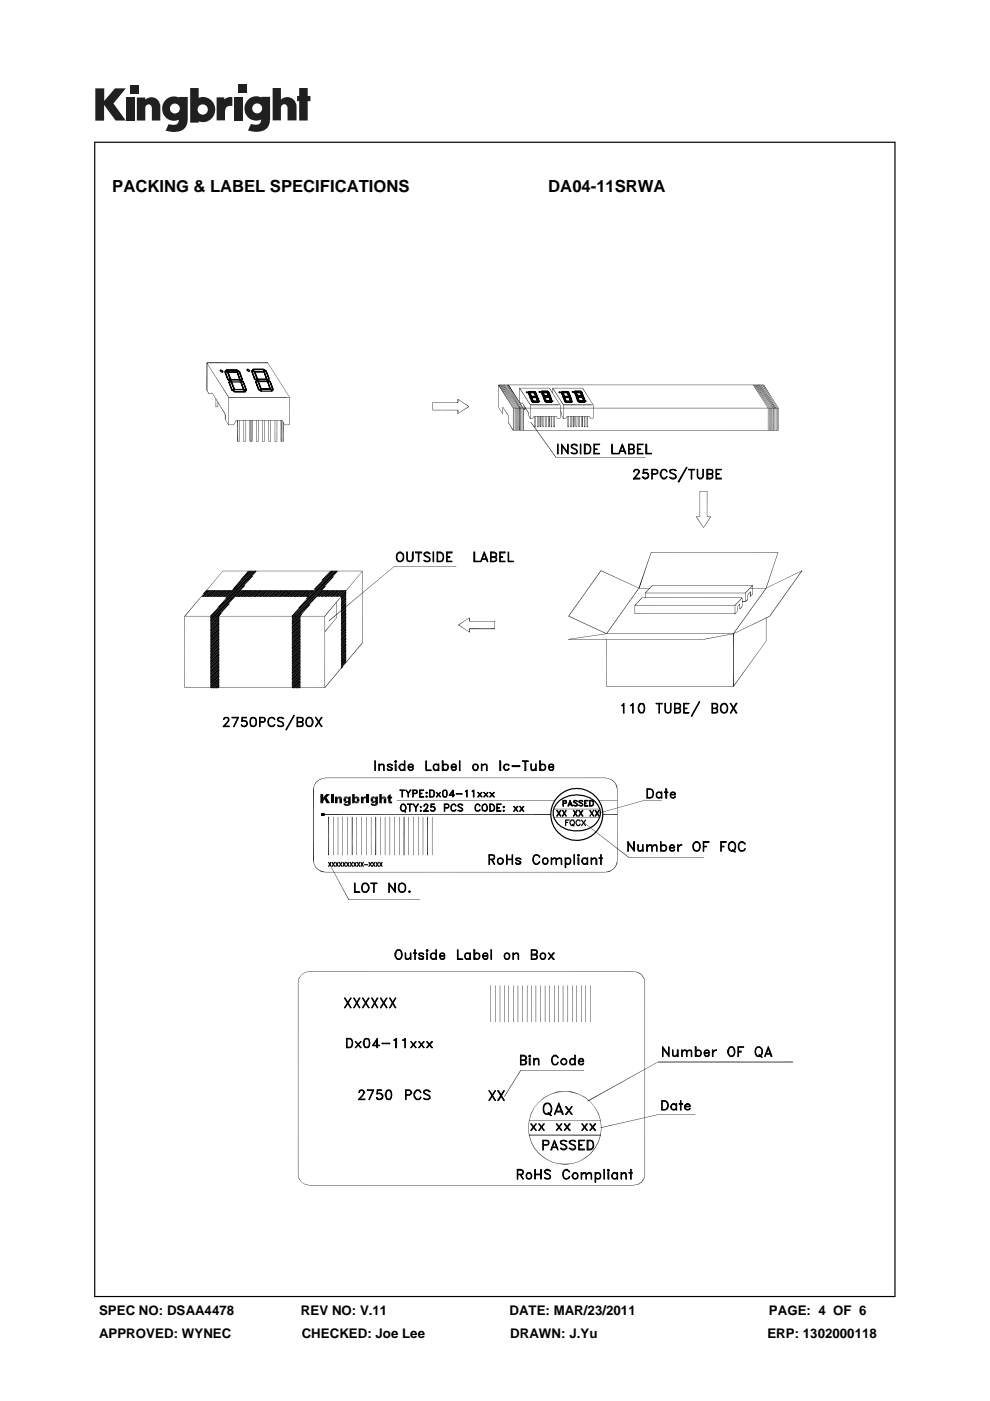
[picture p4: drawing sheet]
<svg xmlns="http://www.w3.org/2000/svg" width="210mm" height="297mm" viewBox="0 0 210 297" stroke-linecap="round" stroke-linejoin="round" font-family="sans-serif">
<defs><g id="words">
<g font-size="3.5">
<text x="23.8" y="40.6">PACKING &amp; LABEL SPECIFICATIONS</text>
<text x="116.3" y="40.6">DA04-11SRWA</text>
</g>
<g font-size="2.8">
<text x="21" y="278.7">SPEC NO: DSAA4478</text>
<text x="63.8" y="278.7">REV NO: V.11</text>
<text x="108.1" y="278.7">DATE: MAR/23/2011</text>
<text x="163.1" y="278.7">PAGE: 4 OF 6</text>
<text x="21" y="283.6">APPROVED: WYNEC</text>
<text x="64" y="283.6">CHECKED: Joe Lee</text>
<text x="108.2" y="283.6">DRAWN: J.Yu</text>
<text x="162.8" y="283.6">ERP: 1302000118</text>
</g>
</g></defs>
<g fill="#231f20">
<path d="M20.2 18.7h1.9v2.7l2.3-2.7h2.3l-2.6 3.2 2.6 3.7h-2.2l-2.4-3.3v3.3h-1.9z"/>
<path d="M26.7 20.7h1.8v4.9h-1.8z"/>
<path d="M49.6 20.7h1.8v4.9h-1.8z"/>
<path d="M27.6 18h1.8v1.8h-1.8z"/>
<path d="M50.6 17.9h1.8v1.8h-1.8z"/>
<path d="M29 20.7h1.8v.4a1.9 1.9 0 0 1 2.2-.3 1.9 1.9 0 0 1 1 2v2.8h-1.8v-2.7a.7 .7 0 0 0-.7-.8 .7 .7 0 0 0-.7 .8v2.7h-1.8z"/>
<path d="M45.9 20.6h1.7v.5a2.02 2.02 0 0 1 1.7-.5v1.9h-.2a1.12 1.12 0 0 0-1.4 1.3v1.7h-1.8z"/>
<path d="M57.8 18.7h1.8v2.4a1.98 1.98 0 0 1 2.2-.3 1.98 1.98 0 0 1 1.1 2v2.7h-1.9v-2.6a.7 .7 0 0 0-.7-.8 .7 .7 0 0 0-.7 .8v2.6h-1.8z"/>
<path d="M63.5 18.7h1.8v1.6h.5v1.1h-.5v4.1h-1.8v-4.1h-.5v-1.1h.5z"/>
<path d="M40.3 18.7v7.3h1.8v-.3a2.63 2.63 0 0 0 3.5-2.5 2.63 2.63 0 0 0-3.5-2.5v-2zM41.9 23.2a1.1 1.1 0 0 1 2.2 0 1.1 1.1 0 0 1-2.2 0z"/>
<path d="M35.3 21a2.56 2.56 0 0 0-.6 3.3 2.56 2.56 0 0 0 3.2 1.1 1.09 1.09 0 0 1-1.5 1.1l-.6-.2-.7 1.4a5.3 5.3 0 0 0 3.8-.2 2.69 2.69 0 0 0 .9-2.4v-4.5h-1.8v.1l-.8-.2a2.44 2.44 0 0 0-1.9 .5zM36 23a1.06 1.06 0 0 1 2.1 0 1.06 1.06 0 0 1-2.1 0z"/>
<path d="M52.8 21a2.56 2.56 0 0 0-.6 3.3 2.56 2.56 0 0 0 3.2 1 1.09 1.09 0 0 1-1.5 1.1l-.7-.1-.6 1.4a5.3 5.3 0 0 0 3.7-.3 2.69 2.69 0 0 0 1-2.3v-4.6h-1.8v.2l-.9-.3a2.44 2.44 0 0 0-1.8 .6zM53.5 23a1.06 1.06 0 0 1 2.1 0 1.06 1.06 0 0 1-2.1 0z"/>
</g>
<g fill="#000">
<path d="M43.8 76.9l4.7 7.3v.1zM43.8 76.9l4.7 7.3zM43.8 82.8l.6 .7-.1 .1zM43.9 82.7l.5 .8-.6-.7zM44.4 83.5l.6-.2zM44.4 83.6l.6-.3h.1zM45.8 86.2h.4zM45.8 86.3l.4-.1zM45.8 84.5v1.8zM46.2 85.2l.1 1.1zM47.7 87.8l.2 1.1h-.2zM45 83.3l2.8 4.5h-.1z"/>
<path d="M45 83.3l2.8 4.5zM47.7 87.8h.2v1.1zM47.7 88.9l.8 1.2zM48.5 90h1.1zM48.5 90.1l1.1-.1zM50.1 89.1l-.6 1zM50.1 89.1l.1 .1-.6 .9zM50.4 93.6h.4zM50.4 93.7l.4-.1zM50.7 89.1l.1 .9zM51.7 93.6h.4zM51.7 93.7l.4-.1z"/>
<path d="M52.1 89.1l.1 .9zM53 93.6h.5zM53 93.7l.5-.1zM53.4 89.1l.1 .9h-.1zM53.4 89.1h.1v.9zM54.4 93.6h.4zM54.4 93.7l.4-.1zM54.7 89.1l.1 .9zM55.7 93.6h.4zM55.7 93.7l.4-.1zM56.1 89.1l.1 .9zM57 93.6h.4z"/>
<path d="M57 93.7l.4-.1zM57.3 89.1l.1 .9zM58.3 93.6h.4zM58.3 93.7l.4-.1zM58.7 89.1l.1 .9zM59.6 93.6h.5zM59.6 93.7l.5-.1zM59.8 89.2l.6 .8zM59.8 89.2l.1-.1 .5 .9zM60 89.5l.1 .5h-.1zM60 89.5h.1v.5zM60.3 90h1.1z"/>
<path d="M60.3 90.1l1.1-.1zM56.8 76.9l4.7 7.4zM91.7 85.4l.1 1.5zM97 86.9l.2 .8h-.2zM97 84.6l.2 .8h-.2zM97.1 87.7l2.3-1.6zM97.1 87.8l2.3-1.7 .1 .1zM97.1 84.6l2.4 1.5zM97.1 84.7l2.4 1.4-.1 .1zM97 86.9h.2v.8zM97 84.6h.2v.8zM105.7 86.3l1 1.5z"/>
<path d="M105.7 81.7l3.2 4.9zM105.7 81.7l.1-.1 3.1 5zM105.8 81.7l3.3 4.9zM105.8 81.7l.1-.1 3.2 5zM106.1 81.7l3.2 4.9zM106.1 81.7l.1-.1 3.1 5zM106.3 81.7l3.3 4.9zM106.3 81.7l.1-.1 3.2 5zM106.6 81.7l3.2 4.9zM106.6 86.3l.1 1.5zM106.6 86.3l1.3 1.8-.1 .1zM106.6 81.7l.1-.1 3.1 5z"/>
<path d="M106.6 86.3l1.3 1.8zM106.9 81.7l3.2 4.9zM106.9 81.7v-.1l3.2 5zM107.1 81.7l3.2 4.9-.1 .1zM107.1 81.7l3.2 4.9zM107.4 81.7l3.1 4.9-.1 .1zM107.4 81.7l3.1 4.9zM107.5 81.7l3.2 4.9zM107.5 81.7l.1-.1 3.1 5zM107.8 81.7l3.2 4.9zM107.8 89.6l1.1 1.6-.1 .1zM107.8 88.2l.1 1.4z"/>
<path d="M107.8 81.7l.1-.1 3.1 5zM107.8 89.6l.1-.1 1 1.7zM110.2 82.3l2.3 3.5-.1 .1zM110.2 82.3v-.1l2.3 3.6zM110.2 85.1l.3 .4h-.1zM110.2 85.1l.3 .4zM110.5 85.5l.2-.1zM110.4 85.5l.3-.1zM111.1 86.1l.1 .8zM111.2 86.8h.1zM111.2 86.9l.1-.1zM111.3 86.4l.1 .5h-.1z"/>
<path d="M111.3 86.4h.1v.5zM112.1 87.6l.1 .6zM110.7 85.5l1.5 2.1-.1 .1zM110.7 85.5l.1-.1 1.4 2.2zM112.1 88.2l.4 .5-.1 .1zM112.4 88.7h.5zM112.4 88.8l.5-.1zM112.1 88.2l.4 .5zM112.5 89.5l5.4 7.4v.1zM112.5 89.5l.1-.1 5.3 7.5zM113.2 88.3l-.2 .5-.1-.1zM113.2 88.3l-.2 .5z"/>
<path d="M113.4 90.4h.2l-.2 .1zM113.4 90.5l.2-.1v.1zM113.5 88.7l.1 1.8zM113.5 88.3l.1 .4zM114 90.4h.2l-.2 .1zM114 90.5l.2-.1v.1zM114.1 88.7l.1 1.8zM114.1 88.3l.1 .4zM114.6 90.4h.1l-.1 .1zM114.6 90.5l.1-.1v.1zM114.7 88.7l.1 1.8zM114.7 88.3l.1 .4z"/>
<path d="M115.1 90.4h.2l-.2 .1zM115.1 90.5l.2-.1v.1zM115.3 88.7l.1 1.8zM115.3 88.3l.1 .4zM115.7 90.4h.2l-.2 .1zM115.7 90.5l.2-.1v.1zM115.9 88.7l.1 1.8zM115.9 88.3l.1 .4zM116.3 90.4h.2l-.2 .1zM116.3 90.5l.2-.1v.1zM116.4 88.7l.2 1.8h-.2zM116.4 88.3l.2 .4h-.2z"/>
<path d="M116.4 88.7h.2v1.8zM116.4 88.3h.2v.4zM116.8 90.4h.3l-.3 .1zM116.8 90.5l.3-.1v.1zM117 88.7l.1 1.8zM117 88.3l.1 .4zM117.2 82.2l.1 1.1zM117.2 82.3l2.3 3.5v.1zM117.2 82.3l.1-.1 2.2 3.6zM117.4 90.4h.3l-.3 .1zM117.4 90.5l.3-.1v.1zM117.6 88.7l.1 1.8z"/>
<path d="M117.6 88.3l.1 .4zM117.9 88.3l.4 .4-.1 .1zM117.9 88.3l.4 .4zM118.3 88.7h.5zM118.3 88.8l.5-.1zM116.5 82.3l2.4 3.6zM116.5 82.3l.1-.1 2.3 3.7zM119.1 87.6l.1 .6zM118.8 87.1l.4 .5-.1 .1zM118.8 87.1l.4 .5zM119.1 88.2l.4 .5v.1zM119.5 88.7h.5z"/>
<path d="M119.5 88.8l.5-.1zM119.1 88.2l.4 .5zM120.2 88.3l-.1 .5-.1-.1zM120.2 88.3l-.1 .5zM120.4 90.4h.2l-.2 .1zM120.4 90.5l.2-.1v.1zM120.6 88.7v1.8zM120.6 88.3v.4zM121 90.4h.2l-.2 .1zM121 90.5l.2-.1v.1zM121.2 88.7v1.8zM121.2 88.3v.4z"/>
<path d="M121.6 90.4h.1l-.1 .1zM121.6 90.5l.1-.1v.1zM121.7 88.7l.1 1.8zM121.7 88.3l.1 .4zM122.2 90.4h.1l-.1 .1zM122.2 90.5l.1-.1v.1zM122.3 88.7l.1 1.8zM122.3 88.3l.1 .4zM122.8 90.4h.1l-.1 .1zM122.8 90.5l.1-.1v.1zM122.9 88.7l.1 1.8zM122.9 88.3l.1 .4z"/>
<path d="M123.4 90.4h.1l-.1 .1zM123.4 90.5l.1-.1v.1zM123.4 88.7l.2 1.8h-.2zM123.4 88.3l.2 .4h-.2zM123.4 88.7h.2v1.8zM123.4 88.3h.2v.4zM123.9 90.4h.2l-.2 .1zM123.9 90.5l.2-.1v.1zM124 88.7l.1 1.8zM124 88.3l.1 .4zM124.5 90.4h.2l-.2 .1zM124.5 90.5l.2-.1v.1z"/>
<path d="M124.6 88.7l.1 1.8zM124.6 88.3l.1 .4zM125 88.3l.3 .4-.1 .1zM125 88.3l.3 .4zM125.3 88.7h.5zM125.3 88.8l.5-.1zM123.5 82.3l2.4 3.6zM123.5 82.3l.1-.1 2.3 3.7zM159.7 81.7l3.3 4.9zM159.7 81.7l.1-.1 3.2 5zM160 81.7l3.2 4.9zM160 81.7l.1-.1 3.1 5z"/>
<path d="M160.3 81.7l3.2 4.9zM160.3 81.7v-.1l3.2 5zM160.5 81.7l3.2 4.9zM160.5 81.7l.1-.1 3.1 5zM160.8 81.7l3.2 4.9zM160.8 81.7v-.1l3.2 5zM161 81.7l3.1 4.9zM161 81.7l.1-.1 3 5zM161.3 81.7l3.1 4.9-.1 .1zM161.3 81.7l3.1 4.9zM161.4 81.7l3.3 4.9-.1 .1zM161.4 81.7l3.3 4.9z"/>
<path d="M161.7 81.7l3.2 4.9zM161.7 81.7l.1-.1 3.1 5zM161.9 81.7l3.3 4.9zM161.9 81.7l.1-.1 3.2 5zM147.6 109.6l1.7 2.3zM147.6 109.6l.1-.1 1.6 2.4zM147.7 109.6l.7-.1zM147.7 109.5h.7zM150 109.5h.7zM150 109.6l.7-.1zM148.4 104.3l1.6-.1zM148.4 104.2h1.6z"/>
<path d="M150.7 109.5l-1.5 2.4zM150.7 109.5l.1 .1-1.5 2.3zM47.2 121.1l-8 9.6v-.1zM47.2 121.1l-8 9.6zM48.2 126.4l-3.5 4.3v-.1zM48.2 126.4l-3.5 4.3zM49.9 126.4l-3.5 4.3-.1-.1zM52.7 121.1l-3.5 4.2zM54.4 121.1l-3.6 4.2zM54.4 121.1l-3.5 4.2zM65.4 126.4l-3.4 4.3-.1-.1zM65.4 126.4l-3.4 4.3z"/>
<path d="M67.1 126.4l-3.4 4.3-.1-.1zM67.1 126.4l-3.4 4.3zM70 121.1l-3.6 4.2zM70 121.1l-3.5 4.2zM71.3 131l-2.4 3v-.1zM71.3 131l-2.4 3zM71.6 121.1l-3.5 4.2zM71.6 121.1l-3.4 4.2zM76.8 136.3l-7.9 9.5v-.1zM76.8 121.1l-7.9 9.6v-.1zM76.8 136.3l.1 .1-8 9.4zM76.8 121.1l-7.9 9.6z"/>
<path d="M69.8 131.7l13.8-11.6zM69.7 131.6l13.9-11.5-13.8 11.6zM99.5 133.3l.2 .8h-.2zM99.5 131l.2 .7h-.2zM97.2 132.5l2.4 1.6zM97.3 132.5l2.3 1.5-2.4-1.5zM97.3 132.5l2.3-1.6zM97.2 132.5l2.4-1.6-2.3 1.6zM99.5 133.3h.2v.8zM99.5 131h.2v.7zM104.9 131.7l.1 1.6zM120.6 130.7l8.1 3.6-.1 .1z"/>
<path d="M120.6 130.6l8.1 3.7-8.1-3.6zM127.4 120.9l-6.8 9.8v-.1zM127.4 120.9l.1 .1-6.9 9.7zM120.6 135.6l8.1-1.3zM120.6 135.5l8.1-1.2zM134.6 128.3l.1 1.9zM138.1 117l-2.5 7.8-.1-.1zM135.5 124.7l-6.8 9.7-.1-.1zM127.4 121l8.1 3.8zM127.5 120.9l8 3.8-8.1-3.7zM135.5 124.7v.1l-6.8 9.6zM138.1 117l-2.5 7.8z"/>
<path d="M136.1 126.7l-1.4 1.7-.1-.1zM136.1 126.7l.1 .1-1.5 1.6zM136.8 125.7l.1 1.1zM138.3 124.1l-1.4 1.7-.1-.1zM138.3 124.1l.1 .1-1.5 1.6zM149.3 135.5l6.3-1.2zM149.3 135.6l6.3-1.3zM155.6 134.3l7.6-3.7zM155.6 134.4l7.6-3.8 .1 .1zM155.9 128.3v1.9zM156.4 129.6l-.1 .2zM156.4 129.6l-.1 .1z"/>
<path d="M156.3 129.7l-.4 .5zM155.9 130.1l.4-.4-.4 .5zM156.4 128.8v.8zM156.4 128.6v.2zM156.5 128.6l-.1 .2zM156.9 128.1l-.5 .5zM156.9 128.1l.1 1zM156.9 128.1h.1l-.5 .5zM157.4 126.7l-1.5 1.7v-.1zM157.4 126.8l.1 1.8zM157.4 128.6l-.4 .6-.1-.1zM157.4 127.5h.7l-.7 .1z"/>
<path d="M157.4 127.6l.7-.1v.1zM157.4 126.7l.1 .1-1.6 1.6zM157.4 128.6h.1l-.5 .6zM158.1 125.7v1.8zM158.5 127.1l-.4 .4zM158.6 127l-.1 .1zM158.5 127.1l.1 .1-.5 .3zM158.6 127v.2l-.1-.1zM158.6 126.2v.8zM158.6 125.9l.1 .1-.1 .2zM158.6 126.2l.1-.2zM159.1 125.4l.1 1h-.1z"/>
<path d="M159.2 125.4l-.5 .6zM159.2 125.4l-.5 .6-.1-.1zM159.1 125.4h.1v1zM159.6 125.9l-.4 .6zM159.6 124.2l.1 1.7zM159.6 124.1l-1.5 1.7v-.1zM159.6 125.9l.1 .1-.5 .5zM159.6 124.1l.1 .1-1.6 1.6zM165 117l-2.5 7.8v-.1zM162.5 124.7l7.7-3.8zM162.5 124.8l7.7-3.9zM162.5 135.9l-6.9 9.7-.1-.1z"/>
<path d="M162.5 124.7l-6.9 9.7-.1-.1zM165 117l-2.5 7.8zM162.5 135.9l-6.9 9.7zM162.5 124.7v.1l-6.9 9.6zM170.1 120.9l-6.8 9.8-.1-.1zM170.1 120.9l.1 .1-6.9 9.7zM66.6 166.7l-.2 .7zM66.7 166.7l-.1 .7h-.2zM66.9 165.9l.1 .1-.4 .7zM67 166l-.4 .7zM66.9 165.9l.6-.5 .1 .1zM66.9 165.9l.7-.4-.6 .5z"/>
<path d="M68.2 172.5l.2 .3h-.2zM67.5 165.4l.7-.3h.1zM67.5 165.4l.8-.3-.7 .4zM68.2 172.5h.2v.3zM68 168.4h.6v.7l.3 .4-.3 .3v.5h-.6zM68.3 172.5l.4-.1zM68.3 172.4h.4zM68.3 172.9l.4-.1zM68.3 172.8h.4zM68.7 172.5l.1 .3zM68.2 165.1l.8-.2zM68.2 165.1l.8-.1z"/>
<path d="M69.2 168.4h.8l-.7 .7 .7 1.2h-.7l-.7-1.2zM70.2 168.9h.6v1.4h-.6zM70.2 168.4h.6v.3h-.6zM71.1 168.9h.5v.2l.9 .2h-.8l-.1 1h-.5zM71.6 169.1a.54 .54 0 0 1 .9 .1zM71.8 169.3h.7v1h-.5v-.9zM72.9 169.3h.7a.32 .32 0 0 0-.2 .3 .32 .32 0 0 0 .2 .3h-.7zM72.9 170.3l1.4 .2a.84 .84 0 0 1-1.4-.1zM73 170l.8 .1a.55 .55 0 0 1-.8-.1zM73 169.1a.58 .58 0 0 1 .9 0zM72.9 169.1h1v-.2h.5l-.1 1.6h-.7l.2-.1 .1-.4h-.9l-.1-.1h.7l.3-.3-.3-.3h-.7zM74.7 168.4h.5v.6h.9l.1 .3h-.7a.35 .35 0 0 0-.3 .3 .35 .35 0 0 0 .3 .3l.7 .1-.1 .1h-.9v.2h-.5z"/>
<path d="M75.2 169l.4-.1 .5 .1zM75.2 170.1h.9l-.1 .1a.55 .55 0 0 1-.8-.1zM75.5 169.3h.7v.2v.5l-.7-.1a.36 .36 0 0 0 .2-.3 .36 .36 0 0 0-.2-.3zM76.6 168.9h.5v.2l.2 .2-.1 .1-.1 .9h-.5zM77.2 168.9h.5l-.2 .4-.4-.2zM77.8 168.9h.5v1.4h-.5zM77.8 168.4h.5v.3h-.5zM78.6 169.3h.8a.32 .32 0 0 0-.3 .3 .32 .32 0 0 0 .3 .3h-.7zM78.6 170.3l1.5 .2a.84 .84 0 0 1-1.5-.1zM78.7 170l.9 .1a.55 .55 0 0 1-.9-.1zM78.7 169.1a.58 .58 0 0 1 .9 0zM78.7 169.1h.9v-.2h.5v1.6h-.7l.2-.1v-.4h-.9v-.1h.7l.2-.3-.2-.3h-.8z"/>
<path d="M80.4 168.4h.6v.7l.9 .1-.8 .1-.1 1h-.6zM81 169.1a.55 .55 0 0 1 .9 0zM81.2 169.3h.7v1h-.5v-.9zM82.3 168.6l.6-.2v.5h.3v.4h-.3l.1 .7h-.7v-.7h-.2v-.4h.2zM82.3 170l.8-.1v.4a.56 .56 0 0 1-.8-.3zM124 174.5l9.5 7.3zM124 174.6l9.5 7.2-.1 .1zM127.1 172.3l9.6-2.7zM127.1 172.4l9.6-2.8zM128.4 164.9l.8 .2zM129.2 165.1l.7 .4zM129.2 165.1l.8 .3-.1 .1z"/>
<path d="M129.9 165.5l.1-.1 .4 .6zM130 165.4l.5 .5-.1 .1zM130.5 165.9l.2 .8-.3-.7zM130.7 166.7h.2v.7zM130.5 165.9l.4 .8h-.2zM130.9 166.7l.1 .7zM66.4 182.4h.2v.8zM66.6 182.4l.1 .8zM66.6 183.2l.3 .7zM66.7 183.2l.3 .7h-.1zM66.9 183.9h.1l.5 .5zM67 183.9l.6 .5h-.1z"/>
<path d="M67.5 184.4h.1l.6 .5zM67.6 184.4l.7 .3-.1 .2zM68.3 184.7l.7 .3-.8-.1zM68.3 184.7l.7 .3zM70.2 183.9l3.8 6.8-.1 .1zM70.2 183.9l3.8 6.8zM128.4 184.9h.8zM128.4 184.9l.8-.2v.2zM129.2 184.7l.8-.3-.8 .5zM129.2 184.7l.7-.3h.1zM130.4 183.9h.1l-.6 .5zM129.9 184.4l.6-.5-.5 .5z"/>
<path d="M130.7 183.2h.2l-.5 .7zM130.9 183.2l-.4 .7h-.1zM130.9 182.4l-.2 .8zM131 182.4l-.1 .8h-.2zM63.4 207.4l-.2 1zM63.4 207.5l-.2 .9zM63.9 206.6l-.5 .8zM63.9 206.7l-.5 .8v-.1zM63.9 206.6l.8-.5zM63.9 206.6l.8-.4zM64.7 206.1l.9-.2zM64.7 206.1l.9-.1z"/>
<path d="M134.4 205.9l.9 .3zM134.4 205.9l1 .2zM135.4 206.1l.7 .6-.8-.5zM135.4 206.1l.7 .5v.1zM136.1 206.7v-.1l.5 .9zM136.1 206.6l.5 .8v.1zM136.6 207.4l.1 1zM136.6 207.4l.2 1zM110.4 226.9l-3.4 5.6h-.1zM110.4 226.9h.1l-3.5 5.6zM112 239.1l.2 1.6zM112.1 239.1l.1 1.6z"/>
<path d="M112.2 237.6l-.2 1.5zM112.3 237.6l-.3 1.5zM112.6 236.1l-.4 1.5zM112.7 236.2l-.5 1.4zM113.3 234.8l-.7 1.3zM113.4 234.8l-.7 1.4-.1-.1zM114.3 233.6l-1 1.2zM114.4 233.6l-1.1 1.2zM114.3 233.6l1.2-1 .1 .1zM114.3 233.6l1.3-.9zM115.5 232.6l1.3-.7zM115.5 232.6l1.3-.6-1.2 .7z"/>
<path d="M116.8 231.9l1.5-.5v.2zM116.8 231.9l1.5-.3zM118.3 231.4h1.5zM118.3 231.4h1.5l-1.5 .2zM119.8 231.4h1.5v.2zM119.8 231.4l1.5 .2zM121.3 231.4l1.5 .6zM121.3 231.4l1.5 .6-1.5-.4zM122.8 231.9l1.2 .8zM122.8 231.9l1.3 .7-.1 .1zM124.6 233.4l15-8.3-15 8.5zM124.6 233.6l15-8.5z"/>
<path d="M124.1 232.6l1.1 1-1.2-.9zM124.1 232.6l1.2 1zM125.2 233.6l1 1.2zM125.3 233.6l.9 1.2zM126.2 234.8l.7 1.4zM126.2 234.8l.8 1.3-.1 .1zM127 236.1l.3 1.5zM127.3 239.1l12.4-2.8zM127 236.1l.4 1.5zM127.4 239.1l12.3-2.8zM127.3 237.6l.2 1.5zM127.4 237.6l.2 1.5z"/>
<path d="M63.2 248.9l.2 1zM63.3 248.9l.1 1zM63.4 249.9v-.1l.5 .9zM63.4 249.8l.5 .9zM63.9 250.6l.8 .6zM64.7 251.1l.9 .2zM112.2 240.7l.1-.1 .3 1.5zM112.3 240.6l.3 1.5zM112.6 242.1l.1-.1 .6 1.5zM112.7 242l.7 1.4-.1 .1zM113.3 243.5l.1-.1 .9 1.2zM113.4 243.4l1 1.2h-.1z"/>
<path d="M114.4 244.6l1.1 1-1.2-1zM114.4 244.6l1.2 .9-.1 .1zM115.5 245.6l.1-.1 1.2 .8zM115.6 245.5l1.2 .8zM116.8 246.3l1.5 .5zM118.3 246.7l1.5 .2zM118.3 246.7l1.5 .1v.1zM119.8 246.8h1.5l-1.5 .1zM119.8 246.8l1.5-.1zM121.3 246.7l1.5-.4zM122.8 246.3l1.3-.7zM122.8 246.3l1.2-.8 .1 .1z"/>
<path d="M124 245.5l1.2-.9h.1zM124 245.5l1.3-.9-1.2 1zM126.2 243.4v.1l-1 1.1zM126.2 243.5l-.9 1.1h-.1zM126.9 242l.1 .1-.8 1.3zM127 242.1l-.8 1.4v-.1zM127.3 240.6l-.4 1.4zM127.4 240.7l-.4 1.4zM127.5 239.1l-.2 1.5zM127.6 239.1l-.2 1.6zM134.4 251.2h1zM135.3 251.1l.8-.5v.1z"/>
<path d="M135.3 251.1l.8-.4-.7 .5zM136.6 249.8v.1l-.5 .7zM136.6 249.9l-.5 .8v-.1zM136.7 248.9l-.1 .9zM136.8 248.9l-.2 1z"/>
<path d="M20 30v245h169.9v-245zM20.2 30.3h169.5v244.5h-169.5z"/>
</g>
<g fill="none" stroke="#000" stroke-width=".25">
<path d="M46.8 78.4l.5 .3v.2h-.2l-.2-.1-.2-.2zM47.7 78.8l.2-.2 .1 .1-.2 .2zM47.7 78.9l.7 1.6zM47.9 78.6l.2-.2zM47.9 78.7l.5 .2-.1 .1zM47.9 78.6l.5 .3zM48 78.4l2.2 .1zM48.3 78.9l.7 1.6h-.2zM48.4 78.9h1.8zM50.2 78.4l.3 .2zM50.3 78.9l.6 1.6zM50.4 78.6l-.2 .3z"/>
<path d="M50.5 78.7l-.1 .3zM50.6 78.7l.2 .2zM50.7 78.9l.7 1.6zM52.4 78.3l.5 .2v.2l-.1 .1-.3-.2-.1-.2zM53.4 78.7l.1-.2v.3zM53.4 78.7l.6 1.7zM53.5 78.4h.3l-.2 .1zM53.5 78.5l.5 .4zM53.6 78.4l.4 .5-.5-.4zM53.7 78.3l2.2 .1zM54 78.9l.6 1.4h-.1zM54 78.8l1.9 .1z"/>
<path d="M55.8 78.4h.4zM56 78.9l.6 1.5zM56.1 78.4l.1 .1-.3 .4-.1-.1zM56.2 78.5l-.1 .4zM56.2 78.5l.3 .3zM56.4 78.7l.7 1.6zM48.4 80.4l.3 .3-.4-.2zM48.6 80.6l.3-.2 .1 .1-.3 .2zM48.7 80.8l.4 .3zM48.7 80.8l-.2 .3 .7 1.6-.7-1.6zM48.8 80.7l.4 .3zM49 80.5l-.1 .3z"/>
<path d="M49 80.5l1.8 .1zM49.1 81.1l.6 1.4zM49.1 82.7l.1-.1 .2 .2zM49.1 81h1.9zM49.6 82.8l.2 .2-.1 .1zM49.6 82.5l-.1 .3h-.1zM49.7 82.6l-.1 .3-.1-.1zM49.7 82.6h1.9zM49.7 83l2.2 .1zM50.8 80.5l.1-.1 .4 .2-.1 .1zM51.1 80.7l-.2 .3zM51.1 81.1l.6 1.4z"/>
<path d="M51.3 80.8l.4 .2-.1 .1zM51.3 80.8l-.2 .3zM51.3 80.4v.3zM51.6 82.6l.5 .2-.1 .1zM51.6 82.5l.5 .3zM51.6 81.1l.7 1.6zM52 82.8v.3zM52.1 82.8l.2-.1-.1 .1zM54 80.3l.4 .3-.4-.2zM54.2 80.9l.3-.2-.2 .3zM54.2 81l.7 1.6zM54.4 80.7l.4 .2-.1 .1z"/>
<path d="M54.5 80.3l.1 .1-.3 .2zM54.5 80.6l.4 .2-.1 .1zM54.6 80.4l.1 .1-.2 .1zM54.6 80.4l1.9 .1zM54.7 80.9l.7 1.5zM54.8 82.6l.1-.1 .2 .3zM54.8 80.8l1.9 .1zM55.2 82.8l.3 .1zM55.3 82.3l.1 .1-.3 .4v-.1zM55.4 82.4l1.9 .1zM55.4 82.9h2.2zM55.4 82.4l.1 .1-.3 .3h-.1z"/>
<path d="M56.5 80.4l.3 .2zM56.6 80.3l.3 .3-.4-.2zM56.6 80.8l.2-.2-.1 .3zM56.8 80.9l.2-.2-.2 .3zM56.8 81l.5 1.4zM56.9 80.7l.4 .2v.1zM57 80.3l.1 .1-.3 .2zM57.3 82.4l.5 .4zM57.3 80.9l.6 1.7zM57.7 82.8h.1l-.2 .1zM57.9 82.5v.3zM111.7 83.1l.2 .2-.3-.1z"/>
<path d="M112 83.2l.4 .8zM112 83.2h.2zM112.1 83.2l.3 .1zM112.2 83l.1 .1zM112.2 83.1l.2 .2zM112.2 83l1.1 .1zM112.4 83.3l.3 .7zM112.4 84h.3zM112.4 83.3h.9zM112.4 84.3l.1 .1 .1-.2-.2 .1 .5 .8zM112.6 84.2l.2 .2zM112.6 84.1h.2z"/>
<path d="M112.6 84.1l.2 .2zM112.7 84l.9 .1zM112.7 84.3l.4 .7zM112.8 84.2l.9 .1zM112.8 85l.1 .1v.1zM112.9 85.1l.1-.1h.1l-.2 .2zM112.9 85.2l.2 .1zM113 85l.1 .1-.2 .1zM113.1 85l.9 .1zM113.1 85.2l1.1 .1zM113.3 83.3l.4 .7zM113.3 83l.2 .1z"/>
<path d="M113.3 83.3l.2-.2v.1l-.1 .1zM113.4 83.1l-.1 .2zM113.5 83.2v-.1l.1 .2zM113.5 83.2l.5 .8zM113.6 84l.2 .1zM113.6 84l.2 .2zM113.7 84.3l.3 .7zM113.7 84.3l.2-.1-.1 .2zM113.7 84.1l.1 .1-.2 .1zM113.8 84.2l.2 .1v.1zM113.9 83.9l.1 .1-.2 .1zM114 85l.3 .1z"/>
<path d="M114 84.3l.4 .8h-.2zM114.1 85.2l.1 .1zM114.2 85.1h.2zM114.4 83l.2 .2-.3-.1zM114.8 83.2l.4 .7zM114.9 83h.2l-.3 .2 .2-.1zM114.9 83.1l.3 .1zM115 82.9l1.1 .1zM115.1 83.3l.4 .6zM115.1 83.2l1 .1zM115.1 83.9l.3 .1-.1 .1zM115.2 84.3l.5 .7z"/>
<path d="M115.2 84.2h.2zM115.3 84l.2-.1-.1 .2zM115.4 84.1l.2 .2zM115.4 84.1l.4 .9-.3-.7 .1-.1zM115.5 83.9l.9 .1zM115.5 83.9l.1 .1-.2 .1zM115.6 85l.1 .1zM115.6 84.2l.9 .1zM115.7 85v.1zM115.7 85.1l.2 .1zM115.8 85.2l1.1 .1zM115.8 85v.2z"/>
<path d="M115.8 85h1zM116.1 82.9l.1 .1v.1zM116.1 83.2l.2-.1-.1 .2zM116.1 83.3l.3 .6zM116.2 83v.3zM116.2 83.1l.2 .1zM116.3 83.2l.5 .7h-.2zM116.3 84l.1-.1 .2 .2zM116.4 84.2l.2-.1-.1 .2zM116.4 83.9l.2 .2-.1-.1 .3-.1-.2 .2zM116.5 84.3l.3 .7zM116.5 84.2h.2z"/>
<path d="M116.6 84.2h.2zM116.8 84.3l.3 .7zM116.8 85l.2 .2zM116.8 85l.2 .1zM116.9 85.1l.1 .2zM117 85l.1 .1zM117.1 85h.1M118.3 94.2l.1 2zM118.6 83.1l.3 .2-.4-.1zM119 83.2l.5 .8zM119 83.2h.2zM119.1 83.2l.4 .1z"/>
<path d="M119.1 83.1h.2zM119.1 94.2l1.3 1.8 .1-1.8v2l-1.3-1.7-.1 1.7zM119.2 83l1.1 .1zM119.2 83.1l.3 .2zM119.4 83.3l.3 .7zM119.4 84h.3zM119.4 83.3h.9zM119.5 84.3v.1l.1-.2-.1 .1 .4 .8zM119.6 84.2l.2 .2zM119.6 84.1h.2zM119.6 84.1l.2 .2zM119.7 84l.9 .1z"/>
<path d="M119.7 84.3l.4 .7zM119.8 84.2l.9 .1zM119.8 85l.2 .1-.1 .1zM120 85.2l.1 .1zM120 85v.2zM120.1 85.2l1.1 .1zM120.1 85l.9 .1zM120.1 85v.1l-.1 .1zM120.3 83.3l.4 .7zM120.3 83.3l.2-.2 .1 .1-.2 .1zM120.3 83l.2 .1zM120.4 83.1l-.1 .2z"/>
<path d="M120.5 83.1l.1 .1v.1zM120.6 83.2l.4 .8zM120.6 84l.2 .1zM120.6 84l.2 .1-.1 .1zM120.7 84.3l.4 .7zM120.7 84.3l.2-.1-.1 .2zM120.7 84.1l.1 .1-.2 .1zM120.8 84.2l.3 .1-.1 .1zM120.9 83.9l.1 .1-.2 .1zM121 84.3l.3 .8zM121 85l.2 .2zM121.2 85.2v.1z"/>
<path d="M121.2 85l.1 .2zM121.3 94.3a.79 .79 0 0 1 1.1 .2l-.4-.2h-.4l-.4 .2 .1 .4 1 .6 .1 .5a.86 .86 0 0 1-1.2 0l.4 .1 .7-.1v-.5l-1.1-.6v-.4zM121.4 83l.3 .2-.4-.1zM121.8 83.2l.5 .7zM121.9 83h.2l-.3 .2 .2-.1zM121.9 83.1l.4 .1zM122 82.9l1.1 .1zM122.2 83.3l.3 .6zM122.2 83.2l.9 .1zM122.2 83.9l.1 .2 .2-.2 .1 .1-.3 .1zM122.3 84.3l.4 .7h-.2zM122.3 84.2h.1z"/>
<path d="M122.3 84l.2-.1-.1 .2zM122.4 84.1l.2 .2zM122.4 84.1l-.1 .1 .3 .1 .3 .7-.4-.7 .1-.1zM122.5 83.9l.9 .1zM122.6 85l.2 .1zM122.6 84.2l.9 .1zM122.8 85.1l.1 .1zM122.8 85l-.1 .1zM122.8 85.2l1.1 .1zM122.8 85v.2zM122.8 85h1zM123 83.2l.2-.2 .1 .1-.2 .2z"/>
<path d="M123.1 82.9l.2 .1-.1 .1zM123.1 83.2l.3-.1-.2 .2zM123.1 83.3l.3 .6zM123.1 94.2l.1 2zM123.3 83.1l.1 .1zM123.4 83.2l.3 .7zM123.4 84v-.1l.2 .2zM123.4 84.2l.2-.1-.1 .2zM123.4 83.9l.2 .2-.1-.1 .2-.1-.1 .2zM123.5 84.3l.4 .7zM123.5 84.2h.2zM123.6 84.1l.2 .2z"/>
<path d="M123.8 84.3l.3 .7zM123.8 85l.2 .2zM123.8 85l.2 .1zM124 85.1v.2zM124 94.2h.6a1.08 1.08 0 0 1 .7 1 1.08 1.08 0 0 1-.7 1h-.6zM124 85l.1 .1zM124.1 85h.1M124.1 94.3a.97 .97 0 0 1 1.1 .7 .97 .97 0 0 1-.6 1.1h-.5zM126 94.2h1.2l-1.1 .1v1.8l1.1 .1h-1.2zM126.1 95.2h.6l-.6 .1M129.8 94.2l.1 1.9 1.1 .1h-1.2zM131.4 95.7h1.2"/>
<path d="M131.5 95.6h1M132 94.2l.8 2-.8-1.7-.8 1.7zM133.4 95.2h.7l.3-.2v-.6l-.3-.1h-.7v1.8h.7a.43 .43 0 0 0 .4-.4 .43 .43 0 0 0-.4-.4h-.7M134.1 95.2a.51 .51 0 0 1 .5 .5 .51 .51 0 0 1-.5 .5h-.8v-2l1.1 .1 .1 .6-.1 .3-.3 .1M135.2 94.2h1.2l-1.1 .1v1.8l1.1 .1h-1.2zM135.3 95.2h.6l-.6 .1M137 94.2h.2v1.9l1 .1h-1.2zM140.5 99.6l.5-.1 .5 .5-.5-.4h-.4a1.11 1.11 0 0 0 0 1.8h.4l.5-.4-.5 .6a1.07 1.07 0 0 1-1-.8 1.07 1.07 0 0 1 .5-1.2zM142.1 99.8a.99 .99 0 0 1 1.3 0h-.2a.94 .94 0 0 0-1.1 0l.1 .4a1.57 1.57 0 0 1 1.2 .8l-.1 .3a.83 .83 0 0 1-1.2-.1l.5 .2 .6-.1a.49 .49 0 0 0-.3-.8 .84 .84 0 0 1-.8-.5zM145.6 99.1l-1.6 3h-.2zM146 99.5l1.3 .1zM146.6 99.6v2l.1-2"/>
<path d="M147.9 99.5l.1 1.5a.56 .56 0 0 0 .5 .4 .56 .56 0 0 0 .6-.4l.1-1.5v1.5l-.2 .3-.3 .2-.6-.2-.2-.3zM151.9 99.5h1.1l-1 .1v1.8h1v.2h-1.1zM84.4 117.2a.81 .81 0 0 1 1.2 .6l-.2 1a.81 .81 0 0 1-1 .2 .81 .81 0 0 1-.3-1zM84.4 117.3a.74 .74 0 0 1 1.1 .5 .9 .9 0 0 1-.7 1.2 .99 .99 0 0 1-.5-1.4zM86.3 117l.2 1.8 .4 .2 .5-.2 .1-1.8h.1v1.5a.68 .68 0 0 1-.6 .6 .68 .68 0 0 1-.7-.6zM88.2 117h1.2v.2h-1.2zM88.7 117.2v1.9l.1-1.9M90.1 117.2l.7-.2 .4 .4-.4-.2-.8 .2 .1 .3 1 .6 .1 .5a.86 .86 0 0 1-1.3 0l.5 .2 .6-.1 .1-.4-.2-.3a1.03 1.03 0 0 1-1-.8zM91.9 117l.1 2.1zM92.7 117h.7a1.08 1.08 0 0 1 .7 1.1 1.08 1.08 0 0 1-.7 1h-.7zM92.8 117.2h.6a.94 .94 0 0 1 .6 .9 .94 .94 0 0 1-.6 .9h-.6zM94.8 117h1.1v.2h-1.1v1.8l1.1 .1h-1.1z"/>
<path d="M94.8 118.1h.6h-.6M100.5 117h.2v2l1 .1h-1.2zM102.2 118.6h1.1M102.3 118.5h.9M102.7 117l.8 2.1-.8-1.7-.8 1.7zM104.1 118.1l1-.1 .1-.5-.4-.3h-.7v1.8l1-.1 .1-.2v-.3l-.1-.2-1-.1M104.8 118.1l.5 .3-.1 .5-.4 .2h-.7v-2.1h.7a.55 .55 0 0 1 .5 .6 .55 .55 0 0 1-.5 .5M106 117h1.1v.2h-1v1.8l1 .1h-1.1zM106.1 118.1h.5h-.5M107.8 117l.1 2 1 .1h-1.1zM134.4 101.4h1.3v.2h-1.3l.8-1.1a.55 .55 0 0 0 0-.9l-.6 .1-.2 .3a.59 .59 0 0 1 .7-.5 .59 .59 0 0 1 .5 .6l-1.2 1.5M136.4 101.2l.2 .2"/>
<path d="M137.2 100.3a.62 .62 0 0 1 .3 .5 .62 .62 0 0 1-.3 .6M137.5 100.6a.85 .85 0 0 0-1.1-.2l.1-.9h.9l-.8 .1-.1 .7a.71 .71 0 0 1 1 .2 .71 .71 0 0 1-.3 1 .71 .71 0 0 1-1-.4h.2a.63 .63 0 0 0 1.1-.1M138.3 100.5l1-.1 .1-.2v-.3l-.3-.3h-.8v2v-2.1h.8l.3 .2v.7l-.3 .1h-.8M150.1 100.5l.9-.1v-.7l-.9-.1v1.8l.9-.1v-.7l-.9-.1M150.7 100.5l.4 .1v.7l-.4 .3h-.8v-2.1h.8l.4 .2 .1 .5-.2 .3h-.3M152 100.5h.6h-.6M43.8 125.3l-.6 .6M44.1 125.3l-1.1 1.1M44.4 125.3l-1.2 1.1M44.7 125.3l-1.1 1.1M45.1 125.3l-1.2 1.1M45.4 125.3l-1.3 1.1"/>
<path d="M45.7 125.3l-1.2 1.1M46 125.3l-1.2 1.1M46.3 125.3l-1.1 1.1M46.4 130.8l-1.7 1.7M46.4 131.2l-1.7 1.6M46.4 131.4l-1.7 1.7M46.4 131.8l-1.7 1.7M46.4 132.1l-1.7 1.6M46.4 134.6l-1.7 1.7M46.4 134.9l-1.7 1.7M46.4 135.2l-1.7 1.7M46.4 135.5l-1.7 1.7"/>
<path d="M46.4 135.8l-1.7 1.7M46.4 136.2l-1.7 1.7M46.4 136.5l-1.7 1.6M46.4 136.8l-1.7 1.7M46.4 137.1l-1.7 1.7M46.4 137.5l-1.7 1.6M46.4 137.7l-1.7 1.7M46.4 138l-1.7 1.7M46.4 138.4l-1.7 1.7M46.4 138.7l-1.7 1.6M46.4 139l-1.7 1.7M46.4 139.3l-1.7 1.7"/>
<path d="M46.4 139.7l-1.7 1.6M46.4 139.9l-1.7 1.7M46.4 132.4l-1.7 1.7M46.4 134.3l-1.7 1.6M46.4 132.7l-1.7 1.7M46.4 133l-1.7 1.7M46.4 133.4l-1.7 1.6M46.4 133.6l-1.7 1.7M46.4 134l-1.7 1.7M46.6 125.3l-1.2 1.1M46.9 130l-2.2 2.2M46.9 125.3l-1.1 1.1"/>
<path d="M47.3 125.3l-1.2 1.1M47.6 125.3l-1.3 1.1M47.9 125.3l-1.2 1.1M48.2 125.3l-1.2 1.1M48.5 125.3l-1.1 1.1M48.5 128.1l-3.8 3.8M48.8 125.3l-1.2 1.1M49.1 125.3l-1.1 1.1M51 125.3l-6.3 6.2M51.3 125.3l-1.1 1.1M51.7 125.3l-1.2 1.1M51.9 124.2l-7.2 7.1"/>
<path d="M52 125.3l-1.2 1.1M52.3 125.3l-1.2 1.1M52.6 125.3l-1.2 1.1M53 125.3l-1.2 1.1M53 121.1l-1.7 1.7M53.2 125.3l-1.2 1.1M53.3 121.1l-3.7 3.7M53.5 122.1l-8.8 8.8M53.5 125.3l-1.1 1.1M53.6 121.1l-5.6 5.7M53.9 125.3l-1.2 1.1M54 121.1l-7.7 7.6"/>
<path d="M54.2 121.1l-9.5 9.5M54.2 125.3l-1.2 1.1M54.5 125.3l-1.2 1.1M54.8 125.3l-1.2 1.1M55.2 125.3l-1.2 1.1M55.4 125.3l-1.2 1.1M55.7 125.3l-1.1 1.1M56.1 125.3l-1.2 1.1M56.4 125.3l-1.2 1.1M56.7 125.3l-1.2 1.1M57 125.3l-1.2 1.1M57.4 125.3l-1.2 1.1"/>
<path d="M57.6 125.3l-1.2 1.1M57.9 125.3l-1.1 1.1M58.3 125.3l-1.2 1.1M58.5 125.3l-1.1 1.1M58.9 125.3l-1.2 1.1M59.2 125.3l-1.2 1.1M59.6 125.3l-1.3 1.1M59.8 125.3l-1.2 1.1M60.1 125.3l-1.1 1.1M60.5 125.3l-1.2 1.1M60.7 125.3l-1.1 1.1M61.1 125.3l-1.2 1.1"/>
<path d="M61.4 125.3l-1.2 1.1M61.8 125.3l-1.3 1.1M62 125.3l-1.2 1.1M62.3 125.3l-1.1 1.1M62.7 125.3l-1.2 1.1M62.9 125.3l-1.1 1.1M63.3 125.3l-1.2 1.1M63.6 130.8l-1.6 1.7M63.6 131.2l-1.6 1.7M63.6 131.5l-1.6 1.6M63.6 131.8l-1.6 1.7M63.6 132.1l-1.6 1.7"/>
<path d="M63.6 132.5l-1.6 1.6M63.6 132.7l-1.6 1.7M63.6 133l-1.6 1.7M63.6 133.4l-1.6 1.7M63.6 133.7l-1.6 1.6M63.6 134l-1.6 1.7M63.6 134.3l-1.6 1.7M63.6 134.7l-1.6 1.6M63.6 134.9l-1.6 1.7M63.6 135.2l-1.6 1.7M63.6 135.6l-1.6 1.7M63.6 135.9l-1.6 1.6"/>
<path d="M63.6 136.2l-1.6 1.7M63.6 136.5l-1.6 1.7M63.6 136.9l-1.6 1.6M63.6 137.1l-1.6 1.7M63.6 137.4l-1.6 1.7M63.6 137.8l-1.6 1.7M63.6 138.1l-1.6 1.6M63.6 138.4l-1.6 1.7M63.6 138.7l-1.6 1.7M63.6 139.1l-1.6 1.6M63.6 139.3l-1.6 1.7M63.6 139.7l-1.6 1.6"/>
<path d="M63.6 140l-1.6 1.7M63.6 125.3l-1.2 1.1M64 130.3l-2 1.9M64 125.3l-1.3 1.1M64.2 125.3l-1.2 1.1M64.5 125.3l-1.1 1.1M64.9 125.3l-1.2 1.1M65.1 125.3l-1.1 1.1M65.5 125.3l-1.2 1.1M65.6 128.2l-3.6 3.7M65.8 125.3l-1.2 1.1M66.2 125.3l-1.3 1.1"/>
<path d="M66.4 125.3l-1.2 1.1M68.4 125.3l-6.4 6.3M68.6 125.3l-1.2 1.1M68.9 125.3l-1.1 1.1M68.9 124.3l-6.9 7M69.3 125.3l-1.2 1.1M69.5 125.3l-1.1 1.1M69.9 125.3l-1.2 1.1M70.2 125.3l-1.2 1.1M70.3 121.1l-1.9 1.9M70.6 121.1l-3.9 3.8M70.6 125.3l-1.3 1.1"/>
<path d="M70.6 122.3l-8.6 8.6M70.8 125.3l-1.2 1.1M70.9 121.1l-5.8 5.9M71.1 125.3l-1.1 1.1M71.2 121.1l-7.8 7.8M71.5 121.1l-9.5 9.6M71.5 125.3l-1.2 1.1M71.7 125.3l-1.1 1.1M72.1 125.3l-1.2 1.1M72.4 125.3l-1.2 1.1M72.7 125.3l-1.2 1.1M73 125.3l-1.2 1.1"/>
<path d="M73.3 126.2l-.9 .9M73.3 128.4l-.9 .9M73.3 130.6l-.9 .9M73.3 131.5l-.9 1M73.3 133.7l-.9 1M73.3 135.9l-.9 1M73.3 125.6l-.9 .9M73.3 125.9l-.9 1M73.3 126.5l-.9 1M73.3 126.9l-.9 .9M73.3 127.1l-.9 1M73.3 127.5l-.9 .9"/>
<path d="M73.3 127.8l-.9 .9M73.3 128.1l-.9 1M73.3 128.7l-.9 1M73.3 129.1l-.9 .9M73.3 129.3l-.9 1M73.3 129.7l-.9 .9M73.3 130l-.9 .9M73.3 130.3l-.9 1M73.3 130.9l-.9 1M73.3 131.2l-.9 1M73.3 131.9l-.9 .9M73.3 132.2l-.9 .9"/>
<path d="M73.3 132.5l-.9 1M73.3 132.8l-.9 .9M73.3 133.1l-.9 1M73.3 133.4l-.9 1M73.3 134.1l-.9 .9M73.3 134.4l-.9 .9M73.3 134.7l-.9 1M73.3 135l-.9 .9M73.3 135.3l-.9 1M73.3 135.6l-.9 1M73.3 136.3l-.9 .9M73.3 136.6l-.9 .9"/>
<path d="M73.3 136.9l-.9 1M73.3 137.2l-.9 .9M73.3 137.5l-.9 1M73.3 137.8l-.9 1M73.3 138.1l-.9 1M73.3 138.5l-.9 .9M73.3 138.8l-.9 .9M73.3 139.1l-.9 1M73.3 139.4l-.9 .9M73.3 139.7l-.9 1M73.3 140l-.9 1M73.3 125.3l-1.1 1.1"/>
<path d="M46.4 145l-.8 .8M46.4 145.3l-.6 .5M46.4 144.6l-1.2 1.2M46.4 145.6l-.2 .2M46.4 144.3l-1.5 1.5M46.4 143.4l-1.7 1.7M46.4 143.7l-1.7 1.7M46.4 140.2l-1.7 1.7M46.4 140.6l-1.7 1.7M46.4 140.9l-1.7 1.6M46.4 141.2l-1.7 1.7M46.4 141.5l-1.7 1.7"/>
<path d="M46.4 141.9l-1.7 1.6M46.4 142.1l-1.7 1.7M46.4 142.4l-1.7 1.7M46.4 142.8l-1.7 1.7M46.4 143.1l-1.7 1.6M46.4 144.1l-1.7 1.6M47.4 154h1.2h-1.2l.8-.9a.55 .55 0 0 0 0-.9h-.4l-.4 .3 .4-.4 .7 .2a.64 .64 0 0 1-.2 .8l-.9 .9M50.5 152.1l-.9 1.9 1-1.9h-1.4l1.3 .1M51.3 153.8l.2 .2M52 152.9a.61 .61 0 0 1 .4 .5 .61 .61 0 0 1-.4 .6M52.4 153.2a.79 .79 0 0 0-1.1-.3v-.8h1l-.9 .1-.1 .7 .8-.1a.66 .66 0 0 1 .3 .8 .66 .66 0 0 1-.7 .5l-.4-.2v-.2a.63 .63 0 0 0 1.1-.1M53.3 152.2a.77 .77 0 0 1 1 .2 1.53 1.53 0 0 1-.3 1.6 .68 .68 0 0 1-.9-.3 1.83 1.83 0 0 1 .2-1.5z"/>
<path d="M53.3 153.9h.7M53.3 152.3h.7M53.5 152.2a1.32 1.32 0 0 0 0 1.8M54 152.2a1.32 1.32 0 0 1 0 1.8M55.1 153l1-.1v-.6l-1-.1v1.8v-1.9h.8l.3 .2v.5l-.1 .2-1 .1M57 152.4a.75 .75 0 0 1 1.3 .1 .78 .78 0 0 0-1.1-.2 .78 .78 0 0 0-.3 1 .73 .73 0 0 0 .6 .6 .73 .73 0 0 0 .8-.3 .81 .81 0 0 1-1.1 .4 .81 .81 0 0 1-.4-1.1zM59 152.2a.9 .9 0 0 1 1.1 .2l-.8-.2-.3 .1v.2a1.02 1.02 0 0 0 .9 .6 .5 .5 0 0 1 .2 .5 .5 .5 0 0 1-.4 .4h-.4l-.4-.2 .4 .2 .8-.2a.52 .52 0 0 0-.4-.7l-.7-.3-.1-.4zM62.3 151.7l-1.6 3zM63.1 153l1-.1v-.6l-1-.1v1.8l1-.1v-.7l-1-.1M63.6 145l-.8 .8M63.6 145.3l-.4 .5M63.6 145.7l-.2 .1"/>
<path d="M63.6 144.4l-1.4 1.4M63.6 140.3l-1.6 1.6M63.6 140.6l-1.6 1.7M63.6 140.9l-1.6 1.7M63.6 141.3l-1.6 1.6M63.6 141.5l-1.6 1.7M63.6 141.9l-1.6 1.6M63.6 142.2l-1.6 1.7M63.6 142.4l-1.6 1.7M63.6 142.8l-1.6 1.7M63.6 143.1l-1.6 1.7M63.6 143.5l-1.6 1.6"/>
<path d="M63.6 143.7l-1.6 1.7M63.6 144.1l-1.6 1.6M63.6 144.6l-1.1 1.2M63.8 153l.4 .2v.7l-.4 .1h-.8v-1.9h.8l.4 .2 .1 .5-.2 .2-.3 .1M65.2 152.2l.2-.1a.98 .98 0 0 1 1 1 .98 .98 0 0 1-1 .9 1.21 1.21 0 0 1-.2-1.8zM65.2 152.3a.66 .66 0 0 1 1 .6 .8 .8 0 0 1-.7 1.1 1.1 1.1 0 0 1-.3-1.7zM66.9 152.1l1.4 1.9zM68.2 152.1l-1.3 1.9zM72.7 141.3l-.3 .3M73.3 140.3l-.9 1M132.3 149.1l-.1 2.1v-1.8l-.3 .2zM133.8 149.6l.5-.5v2.1l-.1-1.8z"/>
<path d="M135.7 149.4l.3-.2 .5 .2M135.7 151h.8M135.7 149.2a.64 .64 0 0 1 .9 .4 1.83 1.83 0 0 1-.1 1.5 .81 .81 0 0 1-1-.2 .81 .81 0 0 1-.1-.9zM135.8 149.2a1.42 1.42 0 0 0 0 1.9M136.4 149.2a1.79 1.79 0 0 1 0 1.9M139.2 149.1l1.3 .1zM139.8 149.2v2l.1-2M141 149.1l.2 1.8 .4 .2 .5-.2 .1-1.8 .1 1.5a.64 .64 0 0 1-.6 .6 .64 .64 0 0 1-.7-.6zM143.2 150.2h.6l.4-.2v-.6l-.4-.2h-.6v1.9l1-.1v-.7l-1-.1M143.8 150.2h.4l.1 .3v.5l-.5 .2h-.7v-2.1h.7a.59 .59 0 0 1 .5 .4 .59 .59 0 0 1-.1 .7h-.4M145 149.1h1.1l-1 .1v1.9l1 .1h-1.1zM145.1 150.2h.6h-.6"/>
<path d="M148.3 148.8l-1.7 3zM151.1 150.2h.7l.2-.2v-.6l-.2-.2h-.7v1.9h.7a.43 .43 0 0 0 .3-.4 .43 .43 0 0 0-.3-.5h-.7M151.8 150.2a.51 .51 0 0 1 .4 .5 .51 .51 0 0 1-.4 .5h-.8v-2.1l1 .1 .2 .6-.2 .4h-.2M153.2 149.4l.3-.2a.97 .97 0 0 1 .8 .9 .97 .97 0 0 1-.6 1h-.2a.99 .99 0 0 1-.3-1.7zM153.2 149.2a.72 .72 0 0 1 .8 0 .72 .72 0 0 1 .3 .7l-.1 1a.78 .78 0 0 1-1.2 0 1.29 1.29 0 0 1 .2-1.7zM154.9 149.1l1.4 2.1h-.2zM156.1 149.1h.2l-1.4 2.1zM68.3 172.8h.5M68.4 172.5v.1M68.4 172.7v.1M68.5 172.5v.1M68.5 172.7v.1"/>
<path d="M68.6 172.5v.1M68.6 172.7v.1M68.7 172.5v.1M68.7 172.7v.1M68.8 172.5h-.5l.5 .1M68.8 172.7h-.5v.1h.5M79.5 161.3l.1 2.1zM80.4 162l.1 1.4zM80.5 162.3a.68 .68 0 0 1 .9-.2l.1 1.3-.2-1.2a.66 .66 0 0 0-.8 .1zM82.2 162.3l.9 .5 .1 .2a.61 .61 0 0 1-.5 .4 .61 .61 0 0 1-.6-.4l.2 .3M82.2 163.1l.4 .2 .5-.2M82.2 162.2h.9"/>
<path d="M82.3 162.1v.4M83 162.8v.5M83 162.1l.2 .2a.7 .7 0 0 0-1.1 0l.1 .2 .9 .4M83.8 161.4l.2-.1 .1 .2-.3 .1zM83.8 161.4h.1M83.8 162h.2v1.4h-.2zM83.8 161.4l.2 .1zM84.8 162.3a.6 .6 0 0 1 1 0l-.4-.2a.59 .59 0 0 0-.6 .6 .59 .59 0 0 0 .6 .6l.4-.3a.58 .58 0 0 1-.9 .3l-.3-.5zM84.9 167.5l.9 .1zM85.2 170.6a.72 .72 0 0 1 .9 .6 .72 .72 0 0 1-.9 .7 .98 .98 0 0 1 0-1.3zM85.2 170.6h.6l.3 .9a.55 .55 0 0 1-1 .3l-.1-.4zM85.3 167.6v1.3l.1-1.3"/>
<path d="M85.6 171.8l.4 .4zM85.8 161.3l.1 2.1zM86.5 170.5l.9 .1zM86.5 168.2l.6-.7-.5 .7v.7l-.1-.7-.4-.7 .5 .7M86.6 162.6h1v-.3a.49 .49 0 0 0-.9 0l-.1 .5a.51 .51 0 0 0 .3 .4 .51 .51 0 0 0 .6-.1l.1-.2v.1a.65 .65 0 0 1-1.1 0 .65 .65 0 0 1 .6-1l.5 .2v.5h-1M86.9 170.6v1.4l.1-1.4M87.6 168.2l.8-.1v-.5h-.8v1.3v-1.4l.8 .1v.6l-.8 .1M88.2 171.2l.5-.7-.5 .7v.8v-.8l-.6-.7 .6 .7M89 167.5h.8l-.7 .1v1.3h.7h-.8zM89.1 168.2h.4l-.4 .1M89.2 171.8l.1 .1v.1zM89.3 171v.2z"/>
<path d="M89.3 171.1h.1M89.9 171.9l1 .1h-1.1l.7-.7 .2-.4-.2-.3h-.3l-.2 .3-.1-.1 .3-.3h.3l.3 .4-.2 .4-.7 .7M90.4 161.3v2l1.1 .1h-1.1zM90.4 168l.2 .1-.2 .1zM90.4 168.9l.1-.1 .1 .1zM90.4 168.9h.1M90.4 168.9h.1zM91.1 167.5h.5a.84 .84 0 0 1 .3 1.4h-.8zM91.2 167.6l.8 .1v.9l-.1 .3h-.7zM91.4 171.8l.1 .1M92 171.1a.47 .47 0 0 1 .2 .4 .47 .47 0 0 1-.2 .4M92 162.2l.3-.2 .7 .3-.4-.2a.6 .6 0 0 0-.6 .6 .6 .6 0 0 0 .6 .6l.4-.3-.2 .3-.4 .1a.78 .78 0 0 1-.4-1.2z"/>
<path d="M92.2 171.4l-.3-.3-.5 .1 .1-.7h.6l-.6 .1v.5h.5a.51 .51 0 0 1 .3 .6 .51 .51 0 0 1-.6 .3l-.4-.3 .2 .1a.52 .52 0 0 0 .7-.1M92.6 168l.8 .9zM93 162l.1 1.4zM93.4 168l-.8 .9zM93.8 161.3h.2v2.1h-.2zM94 162.3l.6-.3a.73 .73 0 0 1 .5 .7 .73 .73 0 0 1-.5 .7l-.4-.1-.2-.3 .3 .3a.6 .6 0 0 0 .7-.6 .6 .6 0 0 0-.7-.6zM94.1 167.6h.6M94.1 168.9h.6M94.1 167.6l.3-.1a1 1 0 0 1 .3 1.4h-.6l-.2-.2v-.9zM94.2 167.6a.99 .99 0 0 0 0 1.3M94.3 171.2h.6a.35 .35 0 0 0 .3-.3 .35 .35 0 0 0-.3-.3h-.6l-.1 1.4v-1.5h.7l.3 .1-.1 .6-.8 .1M94.6 167.6l.2 .2v.9l-.2 .2"/>
<path d="M95.3 168.5l1.1 .1h-1.1l.8-1.1v1.4l-.1-1.2-.7 .9M95.8 170.7a.52 .52 0 0 1 .7-.1l.2 .3-.3-.3a.65 .65 0 0 0-.7 .7 .65 .65 0 0 0 .8 .5l.2-.1-.3 .3-.6-.2zM95.8 162.6h.9v-.3l-.3-.2a.6 .6 0 0 0-.6 .6 .6 .6 0 0 0 .6 .6l.3-.4 .1 .1a.64 .64 0 0 1-1 .2 .64 .64 0 0 1 0-.9 .59 .59 0 0 1 .9-.1l.1 .5h-1M96.8 168.3l1.2 .1zM97.1 170.7a.6 .6 0 0 1 1 0l-.3-.1-.6 .1 .1 .3 .8 .6v.2l-.3 .2-.7-.2h1l-.1-.4-.7-.3zM97.5 161.3v2.1zM98.7 167.8l.4-.3v1.4l-.1-1.3zM100.3 167.7l.2-.2v1.4l-.1-1.3-.2 .2zM100.4 162.3l.1-.1a.61 .61 0 0 1 .9 .4 .61 .61 0 0 1-.7 .7 .77 .77 0 0 1-.3-1zM100.5 162.1a.66 .66 0 0 1 .9 .6 .66 .66 0 0 1-.9 .6 .81 .81 0 0 1 0-1.2zM100.9 170.7l.5-.2 .4 .4-.4-.3h-.4l-.2 .3v.8a.54 .54 0 0 0 1 0v.1l-.6 .2a.89 .89 0 0 1-.3-1.3zM101.4 168l.8 .9z"/>
<path d="M102.1 168l-.7 .9zM102.1 162l.1 1.4zM102.2 162.3a.77 .77 0 0 1 1-.2l.1 1.3-.2-1.2-.4-.1zM102.5 170.6h.6a.99 .99 0 0 1 0 1.3l-.4 .1-.4-.3v-.8zM102.5 170.6h.6l.2 .8-.1 .4a.55 .55 0 0 1-.9-.3zM102.6 168l.9 .9zM103.5 168l-.9 .9zM103.9 168l.9 .9zM103.9 170.5h.5a.82 .82 0 0 1 .5 .7 .82 .82 0 0 1-.5 .8h-.5zM104 170.6a.71 .71 0 0 1 .8 .4 .71 .71 0 0 1-.4 .9h-.4zM104.7 168l-.8 .9zM105.4 170.6l.9-.1h-.9v1.5h.9l-.9-.1"/>
<path d="M105.4 171.2h.5l-.5 .1M106 161.3h.2v2.1h-.2zM106.8 171l.1 .1v.1zM106.8 171.1h.1M106.8 171.8l.1 .1-.1 .1zM106.8 171.1l.1 .1zM106.9 162.3a.6 .6 0 0 1 1.1 0h-.1a.52 .52 0 0 0-.9 0 .66 .66 0 0 0 .5 1l.4-.4 .1 .1a.58 .58 0 0 1-.9 .3l-.3-.5zM108.6 162.3h1.6v.2h-1.6zM109 171l.8 1zM109.7 171l-.7 1zM110.2 171l.9 1zM110.8 161.3l1.2 .1z"/>
<path d="M111 171l-.8 1zM111.3 161.4v2h.2v-2M112.6 162l.2 1.1 .4 .2 .4-.4-.2 .4h-.7zM113.6 162l.1 1.4zM114.5 161.3h.1v2.1h-.1zM114.6 162.3l.7-.3a.73 .73 0 0 1 .5 .7 .73 .73 0 0 1-.5 .7l-.5-.1-.2-.3 .4 .3a.6 .6 0 0 0 .7-.6 .6 .6 0 0 0-.7-.6zM116.4 162.6h1v-.3l-.3-.2a.6 .6 0 0 0-.7 .6 .6 .6 0 0 0 .7 .6l.3-.4v.1a.64 .64 0 0 1-.9 .2 .64 .64 0 0 1-.1-.9 .59 .59 0 0 1 1-.1v.5h-1M118.1 171.8l.9 1.2zM118.7 169.7a5.9 5.9 0 0 1 5.3-.9 4 4 0 0 1 3.3 4 4.5 4.5 0 0 1-4.4 3.3h-1.3a4.5 4.5 0 0 1-4.3-3.2 3.3 3.3 0 0 1 1.4-3.2zM118.9 171.8l-.8 1.2zM119.3 171.8l.8 1.2zM119.4 170.9h.1"/>
<path d="M119.5 169.7l.6 .1v.5h-.6h.5l.1-.3v-.2h-.6v1.1zM120 174.4h.4M120.1 171.8l-.8 1.2zM120.6 170.6h.6M120.7 173.9h-.7v1.1M120.9 169.7l.5 1.2-.5-1-.4 1zM121.2 173.9a.6 .6 0 0 1 .7 .5 .6 .6 0 0 1-.7 .6 .73 .73 0 0 1 0-1.1zM121.4 174.8l.4 .3M121.6 173h.1M121.7 171.8l.7 1.2zM121.7 169.8v.3l.7 .4v.2l-.2 .2-.5-.2 .6 .1 .1-.2-.7-.5v-.2l.2-.2 .5 .2zM122.3 171.8l-.6 1.2z"/>
<path d="M122.8 169.9l.3-.2 .5 .2h-.8l.1 .2 .5 .2 .2 .3-.1 .2-.4 .1-.3-.2 .7 .1v-.4l-.7-.3zM122.8 171.8l.8 1.2zM123 174.1l-.1-.2h-.5l-.1 .2a.68 .68 0 0 0 .2 .9l.5-.1v-.2M123.4 173.9l.8 1.1M123.5 171.8l-.7 1.2zM124 170.3h.4zM124 169.8l.7-.1h-.7v1.2h.7l-.7-.1M124.2 173.9l-.8 1.1M125 169.7h.5a.62 .62 0 0 1 .4 .6 .62 .62 0 0 1-.4 .6h-.5zM125.1 173h.1M125.1 169.8h.5l.2 .2v.6l-.2 .2h-.5zM125.1 171.8l.8 1.2"/>
<path d="M125.9 171.8l-.8 1.2zM126.2 171.8l.9 1.2zM127 171.8l-.8 1.2zM133.2 178.4l1.2 1.8 .1-1.8v2.1l-1.2-1.7-.1 1.7zM135.3 179.1l.2 1.2a.64 .64 0 0 0 .8-.2 .65 .65 0 0 1-.9 .3zM136.3 179.1l.1 1.4zM137.2 179.1h.1v1.4h-.1zM137.2 167.3h.7a1.03 1.03 0 0 1 .7 .9 1.03 1.03 0 0 1-.7 1h-.7zM137.3 167.3h.6a.95 .95 0 0 1 .6 .9 .95 .95 0 0 1-.6 .9h-.6zM137.6 179.2h.7v1.3l-.1-1.1-.5-.2-.4 .3zM138.6 179.2h.7l.1 1.3-.2-1.1-.4-.2-.5 .3zM139.4 168.1l.3-.2 .6 .3-.7-.2a.58 .58 0 0 0-.3 .7 .58 .58 0 0 0 .6 .4l.4-.2-.6 .3a.71 .71 0 0 1-.3-1.1z"/>
<path d="M140.1 178.4l.1 2.1zM140.2 179.4l.3-.2 .4-.1a.73 .73 0 0 1 .5 .7 .73 .73 0 0 1-.5 .7l-.7-.3a.78 .78 0 0 0 1 0l.1-.5a.6 .6 0 0 0-.7-.5zM140.3 167.9l.1 1.3zM141 167.9l.6 .1zM141.2 167.3h.2v1.9h-.2zM142.1 179.7h.9l-.3-.5a.59 .59 0 0 0-.6 .7 .59 .59 0 0 0 .8 .4l.1-.2 .1 .1a.64 .64 0 0 1-.9 .1 .64 .64 0 0 1-.1-.9 .64 .64 0 0 1 .8-.2l.2 .6h-1M142.2 168.4h1l-.1-.3-.5-.1a.57 .57 0 0 0-.3 .8 .57 .57 0 0 0 .8 .2l.1-.1a.61 .61 0 0 1-.9 .2 .61 .61 0 0 1 0-1 .61 .61 0 0 1 .9 .2v.2h-1M143.8 179.1v1.4zM144.2 179.2l.4-.1-.8 .6zM147.1 178.8a.73 .73 0 0 1 .9-.3 .73 .73 0 0 1 .5 .7v.5a.76 .76 0 0 1-.5 .8 .76 .76 0 0 1-.9-.3 1.39 1.39 0 0 1 0-1.4zM147.4 178.7a.68 .68 0 0 1 1 .5 .96 .96 0 0 1-.6 1.2h-.2a.99 .99 0 0 1-.2-1.7zM149.2 178.4h1.2v.2h-1.1v1.9z"/>
<path d="M149.3 179.4h.5l-.5 .1M152.9 178.4h1.1v.2h-1v1.9zM153 179.4h.6l-.6 .1M154.7 178.8a.73 .73 0 0 1 .8-.3 .73 .73 0 0 1 .5 .7l-.1 1a.78 .78 0 0 1-1.2 0 1.39 1.39 0 0 1 0-1.4zM154.9 178.7a.68 .68 0 0 1 1 .5 .96 .96 0 0 1-.6 1.2h-.1a.99 .99 0 0 1-.3-1.7zM157 178.6a.66 .66 0 0 1 1.1 .3h-.1a.68 .68 0 0 0-.8-.3 .68 .68 0 0 0-.5 .6 .89 .89 0 0 0 .6 1.2l.4-.1 .4-.3a.74 .74 0 0 1-.9 .5 .74 .74 0 0 1-.6-.8v-.5zM69.7 182.8l.5 .9M70.2 182.8l-.5 .9M70.5 182.8l.5 .9M71 182.8l-.5 .9M71.2 182.8l.5 .9M71.7 182.8l-.5 .9"/>
<path d="M72 182.8l.5 .9M72.5 182.8l-.5 .9M72.8 182.8l.5 .9M73.3 182.8l-.5 .9M73.5 182.8l.5 .9M74 182.8l-.5 .9M74.3 182.8l.5 .9M74.8 182.8l-.5 .9M75 182.8l.5 .9M75.2 187.2l.1 1.9 1 .1h-1.1zM75.5 182.8l-.5 .9M75.8 182.8l.5 .9"/>
<path d="M76.3 182.8l-.5 .9M76.6 182.8l.5 .9M77.1 187.4a.85 .85 0 0 1 1.1 .8 .85 .85 0 0 1-1.1 .8 1.33 1.33 0 0 1 0-1.6zM77.1 187.3a.94 .94 0 0 1 1.2 .9 .94 .94 0 0 1-1.2 .9l-.4-.7 .1-.7zM77.1 182.8l-.5 .9M77.3 183.3h.7M78.3 182.8l.5 .9M78.7 187.2l1.2 .1zM78.8 182.8l-.5 .9M79 182.8l.5 .9M79.3 187.3v1.9l.1-1.9M79.5 182.8l-.5 .9"/>
<path d="M79.8 182.8l.5 .9M80.3 182.8l-.5 .9M80.5 182.8l.5 .9M81 182.8l-.5 .9M82.5 187.2l1.3 1.7v-1.7v2l-1.2-1.7-.1 1.7zM84.9 187.3a.87 .87 0 0 1 .9 .2 .87 .87 0 0 1 .2 .9 .81 .81 0 0 1-1 .8 .81 .81 0 0 1-.5-1.2zM84.9 187.4a.85 .85 0 0 1 1.1 .8 .85 .85 0 0 1-1.1 .8 1.33 1.33 0 0 1 0-1.6zM86.8 188.9l.2 .1-.1 .2-.2-.1zM86.8 189h.1M86.8 189l.1 .1zM103.8 182.2l.9-.1a.48 .48 0 0 0-.2-.8h-.7l-.1 2v-2.1h.8a.52 .52 0 0 1 .4 .5 .52 .52 0 0 1-.4 .5h-.7M104.2 182.2l.7 1.1-.5-1.1"/>
<path d="M107.4 181.2l.1 2.1zM107.5 182.2h1.1M108.6 181.2l.1 2.1zM109.5 183l.3 .2 .5-.2M109.5 182.1h.8M109.5 182.2l.8 .5 .2 .2a.61 .61 0 0 1-.6 .4 .61 .61 0 0 1-.5-.4l.2 .3M109.6 182v.4M110.2 182.7v.5M110.2 182l.3 .2a.7 .7 0 0 0-1.1 0l.1 .2 .8 .4M113.4 181.3a.74 .74 0 0 1 1.1 .4 .7 .7 0 0 0-.8-.4 .7 .7 0 0 0-.6 .7 .89 .89 0 0 0 .9 1.2l.5-.4a.73 .73 0 0 1-.9 .5 .73 .73 0 0 1-.6-.8v-.5zM115.2 182.2l.1-.1a.61 .61 0 0 1 .9 .4 .61 .61 0 0 1-.7 .7 .77 .77 0 0 1-.3-1zM115.3 182a.66 .66 0 0 1 1 .6 .66 .66 0 0 1-1 .6 .81 .81 0 0 1 0-1.2z"/>
<path d="M116.9 181.9l.1 1.4zM117 182.2l.5-.3 .4 .1 .1 1.3-.1-1.2-.4-.1zM118 182.2a.77 .77 0 0 1 1-.2l.1 1.3-.1-1.2-.5-.1zM119.9 181.9l.1 2zM120 182.2l.6-.3a.74 .74 0 0 1 .5 .7 .74 .74 0 0 1-.5 .7l-.5-.1-.1-.3 .3 .3a.6 .6 0 0 0 .7-.6 .6 .6 0 0 0-.7-.6zM121.8 181.2v2.1zM122.6 181.2l.3 .2-.3 .1zM122.6 181.3h.1M122.6 181.9h.2v1.4h-.2zM122.6 181.3l.2 .1zM123.5 182.2a.6 .6 0 0 1 1 0l-.4-.2a.59 .59 0 0 0-.6 .6 .59 .59 0 0 0 .6 .6l.4-.3a.58 .58 0 0 1-.8 .3l-.3-.5zM124.5 181.9l.1 1.4z"/>
<path d="M125.4 181.9l.1 1.4zM125.5 182.2l.5-.3 .4 .1 .2 .2v1.1h-.2l-.1-1.2-.3-.1zM127.1 181.9l.7 .1zM127.4 181.2l.1 2.1zM155.3 180.2l.6 .4zM73.1 211.6l1.3 2.1zM74.4 211.6l-1.3 2.1zM75 211.6l1.3 2.1zM76.2 211.6l-1.2 2.1zM76.9 211.6l1.4 2.1zM78.2 211.6l-1.3 2.1zM78.8 211.6l1.3 2.1z"/>
<path d="M80 211.6l-1.2 2.1zM80.7 211.6l1.4 2.1zM82 211.6l-1.3 2.1zM82.7 211.6l1.2 2.1zM83.8 211.6l-1.1 2.1zM84.2 201.5a.93 .93 0 0 1 1 .3 .93 .93 0 0 1 0 1.1l-.3 .4a.93 .93 0 0 1-1-.3 .93 .93 0 0 1 0-1.1zM84.2 201.5h.5a1.24 1.24 0 0 1 .3 1.6l-.3 .2-.6-.2-.2-.8zM86 202.1v.9l.2 .2 .3 .1 .6-.3-.4 .3h-.7zM87.1 202.1v1.3zM87.7 202.1h.6zM88 201.4l.1 2zM88.9 202.5l.9 .3v.5a.65 .65 0 0 1-1-.2l.2 .2"/>
<path d="M88.9 203.2h.9M88.9 202.2h.9M89 202.1v.5M89.7 202.8v.5M89.7 202.1l.1 .2v-.2l-.5-.1-.5 .3a.91 .91 0 0 0 1 .6M90.4 201.5l.2-.1 .2 .1-.3 .2zM90.5 201.5h.1M90.5 202.1l.1 1.3zM90.5 201.5h.1zM91.4 202.2l.4-.1 .7 .2-.7-.2-.3 .2-.1 .5a.57 .57 0 0 0 .6 .5l.5-.2-.2 .2-.5 .1a.73 .73 0 0 1-.4-1.2zM92.5 201.4l.1 2zM93.3 202.6h.9v-.4l-.2-.1a.59 .59 0 0 0-.7 .7 .59 .59 0 0 0 .9 .4v-.2l.1 .1a.64 .64 0 0 1-.9 .2 .64 .64 0 0 1-.1-1 .59 .59 0 0 1 .9-.1l.1 .5h-1"/>
<path d="M97 201.4l.1 1.9 1 .1h-1.1zM98.7 202.2l.3-.2 .7 .3-.4-.2a.6 .6 0 0 0-.7 .6 .6 .6 0 0 0 .7 .6l.4-.2-.2 .2-.5 .1a.78 .78 0 0 1-.3-1.2zM99.7 202.1v1.3zM100.5 201.4h.2v2h-.2zM100.7 202.3l.6-.3a.73 .73 0 0 1 .5 .7 .73 .73 0 0 1-.5 .7l-.5-.1-.1-.2 .3 .2a.6 .6 0 0 0 .7-.6 .6 .6 0 0 0-.7-.6zM102.5 202.6h.9l-.1-.4-.2-.1a.59 .59 0 0 0-.6 .7 .59 .59 0 0 0 .8 .4l.1-.2 .1 .1a.64 .64 0 0 1-1 .2 .64 .64 0 0 1 0-1 .59 .59 0 0 1 .9-.1l.1 .5h-1M104.1 201.4l.1 2zM107.2 202.1a.66 .66 0 0 1 .9 .6 .66 .66 0 0 1-.9 .6 .81 .81 0 0 1 0-1.2zM108.8 202.1l.1 1.3zM108.9 202.5l.5-.4h.5l.1 1.3-.1-.9-.2-.3-.3-.1zM112.8 202.3l1-.1v-.7h-1v1.8l1-.1v-.6l-1-.1M113.5 202.3l.5 .4-.1 .5-.4 .2h-.8v-2h.8l.4 .1 .1 .6-.5 .4"/>
<path d="M114.8 202.1a.66 .66 0 0 1 .9 .6 .66 .66 0 0 1-.9 .6 .81 .81 0 0 1 0-1.2zM116.3 202.1l1.2 1.3h-.2zM117.3 202.1h.2l-1.2 1.3zM73.5 220.2h.7a1.08 1.08 0 0 1 .6 .9 1.08 1.08 0 0 1-.6 1h-.7zM73.6 220.3h.6a1.01 1.01 0 0 1 0 1.7h-.6zM75.4 220.9l1.2 1.2zM76.1 233l1.3 .1h-1.3l.8-.9 .3-.5-.3-.5h-.3l-.5 .4 .2-.4 .3-.1a.6 .6 0 0 1 .7 .6l-1.2 1.4M76.5 220.9l-1.1 1.2zM77.4 222h.8M77.4 220.3a.68 .68 0 0 1 .9 .2 1.83 1.83 0 0 1-.1 1.5 .65 .65 0 0 1-1-.2 1.29 1.29 0 0 1 .2-1.5zM77.4 220.3h.8M77.5 220.3a1.66 1.66 0 0 0 0 1.7"/>
<path d="M78.1 220.3a1.66 1.66 0 0 1 0 1.7M79.1 221.6l1.4 .1h-1.5l1-1.5v1.9l-.1-1.7-.8 1.3M79.2 231.1l-.9 2 1-2h-1.4l1.3 .1M79.9 232.9l.3 .1M80.7 231.9l.4 .5-.1 .5-.3 .1M81 221.2l1.7 .1zM81.1 232.3a.84 .84 0 0 0-1.2-.4l.1-.8h1l-.9 .1-.1 .7a.72 .72 0 0 1 1.1 .1 .72 .72 0 0 1-.2 1 .72 .72 0 0 1-1-.3 .65 .65 0 0 0 1 .3l.2-.4M82.1 233h.7M82.1 231.2a.64 .64 0 0 1 .9 .3 1.83 1.83 0 0 1-.2 1.5l-.5 .1a1.25 1.25 0 0 1-.2-1.9zM82.1 231.4l.2-.2 .5 .2M82.1 231.2a1.79 1.79 0 0 0 0 1.8M82.7 231.2a1.79 1.79 0 0 1 0 1.8"/>
<path d="M83.6 220.5l.5-.3v1.9h-.2v-1.8zM85.4 220.5l.6-.3v1.9l-.1-1.8zM86.1 232.1h.8a.53 .53 0 0 0 0-.9h-.8l-.1 1.9v-2h.9l.3 .3 .1 .2-.4 .6h-.8M87.1 220.9l1.1 1.2zM88.2 220.9l-1.1 1.2zM88.2 231.2l.6-.1 .5 .5-.5-.4h-.4l-.2 .2a1.04 1.04 0 0 0 .2 1.6h.4l.5-.4a.74 .74 0 0 1-.9 .5 .74 .74 0 0 1-.6-.7 1.18 1.18 0 0 1 .4-1.2zM88.8 220.9l1.1 1.2zM89.8 220.9l-1 1.2zM90 231.2a.93 .93 0 0 1 1.2 .2h-.3l-.2-.2h-.3l-.5 .2 .1 .4 1.2 .7a.72 .72 0 0 1-.4 .7 .72 .72 0 0 1-.8-.2l-.2-.1 .6 .1 .7-.1v-.4l-.2-.2-1-.5-.1-.4zM90.5 220.9l1.2 1.2h-.2zM91.5 220.9h.2l-1.2 1.2zM103.7 231.3l1.4 2z"/>
<path d="M105 231.3l-1.3 2zM105.6 231.3h.2l1.1 2zM106.9 231.3l-1.1 2h-.2zM110.5 224.7h.7a.43 .43 0 0 0 .3-.4 .43 .43 0 0 0-.3-.4h-.7v1.8l.9-.1v-.7l-.9-.1M111.2 224.7l.5 .4v.3l-.5 .4h-.8v-2.1h.8l.5 .5-.3 .5-.2 .1M112.3 223.7l.2 .2-.1 .2-.2-.1zM112.3 223.9h.1M112.3 224.4h.1v1.4h-.1zM112.3 223.9l.1 .1zM112.6 238.3l1.1 1.3zM113.2 224.4l.1 1.4zM113.5 224.5h.7l.1 1.3-.2-1.1-.4-.2-.4 .3z"/>
<path d="M113.6 238.3l-1 1.3zM114.3 238.3l1.1 1.3zM115.3 238.3l-1 1.3zM115.7 234.1l.3-.1 .6 .1a1.52 1.52 0 0 1 0 2 .86 .86 0 0 1-1.3-.8l.1-.8zM115.7 234a.93 .93 0 0 1 1 0 .93 .93 0 0 1 .3 1 .94 .94 0 0 1-.6 1.3 .94 .94 0 0 1-1.2-1 1.51 1.51 0 0 1 .5-1.3zM116.2 235.9l.7 .6h-.1zM117.5 223.7h.4l.5 .5-.5-.3h-.4a1.08 1.08 0 0 0 0 1.8h.4l.5-.4-.3 .4-.6 .1a1.23 1.23 0 0 1 0-2.1zM117.9 235.8h1.3M117.9 235.6h1.1M118 238.3l1.1 1.3zM118.5 233.9l1 2.4h-.2l-.8-2.1-.9 2.1zM119 238.3l-1 1.3z"/>
<path d="M119.7 238.3l1.2 1.3h-.2zM120 234.7h.1l1.2 1.6zM120.7 238.3h.2l-1.2 1.3zM121 224.6l.3-.2 .5 .1 .1 .2-.3-.2a.6 .6 0 0 0-.7 .6 .6 .6 0 0 0 .7 .6l.3-.2-.6 .3a.76 .76 0 0 1-.3-1.2zM121.2 234.7l-1.1 1.6h-.1zM121.9 223.7l.1 2.1zM122.8 225h.9a.44 .44 0 0 0-.5-.5 .59 .59 0 0 0-.4 .8 .59 .59 0 0 0 .8 .3l.1-.2 .1 .1-.2 .2a.62 .62 0 0 1-.7 0 .62 .62 0 0 1-.2-.7 .59 .59 0 0 1 .3-.5 .59 .59 0 0 1 .6 0l.2 .6h-1M123.4 238.3l1.1 1.3zM124.5 238.3l-1.1 1.3zM125.1 238.3l1.2 1.3h-.1zM126.2 238.3h.1l-1.2 1.3zM140.4 233.4h.6a1.03 1.03 0 0 1 .7 1 1.03 1.03 0 0 1-.7 .9h-.6z"/>
<path d="M140.5 233.5l.8 .1a.99 .99 0 0 1-.3 1.6h-.5zM140.5 222l1.3 1.6 .1-1.6v2l-1.3-1.7-.1 1.7zM142.7 222.6l.1 1.2 .4 .1 .5-.3-.3 .3h-.7zM142.7 234h.3l.4 .3-.4-.2a.48 .48 0 0 0-.6 .6l.1 .4 .2 .1 .7-.1a.63 .63 0 0 1-1 0l-.2-.5zM143.4 234l.1 1.3zM143.7 222.6h.1v1.4h-.1zM144.1 234h.7v.1h-.7zM144.3 233.4l.1 1.9zM144.6 222.6l.1 1.4zM144.9 222.7h.7l.1 1.3-.2-1.2-.4-.1-.4 .4zM145.3 234.6h1v-.2a.55 .55 0 0 0-.7-.2 .55 .55 0 0 0-.3 .5l.2 .5a.52 .52 0 0 0 .8-.2l.1 .1a.65 .65 0 0 1-1 .1 .65 .65 0 0 1-.1-.9 .65 .65 0 0 1 1-.1l.1 .5h-1.1M146 222.7h.6l.1 1.3-.2-1.2-.3-.1-.5 .4z"/>
<path d="M147.5 222h.1v2h-.1zM147.6 222.9l.7-.3a.73 .73 0 0 1 .5 .7 .73 .73 0 0 1-.5 .7l-.5-.1-.2-.3 .4 .3a.6 .6 0 0 0 .7-.6 .6 .6 0 0 0-.7-.6zM149.4 223.2h1l-.1-.4-.2-.1a.59 .59 0 0 0-.7 .7 .59 .59 0 0 0 .9 .4l.1-.2a.64 .64 0 0 1-.9 .2 .64 .64 0 0 1-.1-.9 .59 .59 0 0 1 1-.1v.5h-1M151.1 222.6l.1 1.4zM151.3 222.9l.4-.3 .3 .1a.71 .71 0 0 0-.8 .5zM154.8 222.1l.5-.1a1.24 1.24 0 0 1 .3 1.7l-.3 .2-.6-.2-.2-.9zM154.8 222a.93 .93 0 0 1 1 .4 .93 .93 0 0 1 0 1.1l-.3 .4a.93 .93 0 0 1-1-.4 .93 .93 0 0 1 0-1zM156.5 222h1.2h-1.1v2zM156.6 222.9h.6v.2h-.6M160.5 222.1a.73 .73 0 0 1 1.1 .6 .9 .9 0 0 1-.8 1.2 .99 .99 0 0 1-.5-1.4zM160.5 222a.99 .99 0 0 1 1.2 .5 .99 .99 0 0 1-.3 1.3 .78 .78 0 0 1-.9 .1 .78 .78 0 0 1-.3-1zM161 223.6l.6 .6z"/>
<path d="M162.4 223.5h1.1M162.5 223.4h.9M163 222l.7 2h-.1l-.6-1.7-.8 1.7zM109.8 249l1-.1v-.7l-1-.1-.1 1.9v-2.1h.8l.4 .3 .1 .4-.2 .4h-1M110.3 249l.7 1-.6-1M113.5 247.9v2.1zM113.5 249h1.2M114.7 247.9l.1 2.1zM115.2 242.7l1-.1v-.7l-1-.1-.1 2v-2h.9l.3 .1 .1 .5-.2 .3-1 .1M115.7 248.1l.6-.2 .5 .4-.5-.2-.7 .2 .1 .3 1 .6 .1 .5a.86 .86 0 0 1-1.3 0l.4 .2 .7-.1 .1-.4-.2-.3a1.03 1.03 0 0 1-1-.8zM117.1 243.3h1.1M117.2 243.2h.9"/>
<path d="M117.6 241.8l.8 2-.8-1.8-.6 1.8h-.2zM118.9 242a.99 .99 0 0 1 1.3 0h-.2a.7 .7 0 0 0-1 0v.3l.2 .2a1.01 1.01 0 0 1 1 1l-.5 .3h-.3l-.5-.3 .8 .1 .4-.1v-.3a1.24 1.24 0 0 0-1.1-.7zM119.7 248.1a.66 .66 0 0 1 1.1 .4h-.1a.68 .68 0 0 0-.7-.4 .68 .68 0 0 0-.5 .6 .89 .89 0 0 0 .6 1.2l.4-.1 .3-.3a.74 .74 0 0 1-.8 .5 .74 .74 0 0 1-.6-.8v-.5zM120.7 242a.99 .99 0 0 1 1.4 0l-.4-.2-.7 .1v.5a1 1 0 0 1 1 1.2l-.8 .2-.5-.3 1 .1 .3-.1v-.3a1.19 1.19 0 0 0-1-.7l-.3-.2zM121.6 249l.2-.3a.58 .58 0 0 1 .7 .7 .58 .58 0 0 1-.9 .3zM121.7 248.7a.67 .67 0 0 1 .9 .4 .67 .67 0 0 1-.5 .9 .67 .67 0 0 1-.8-.8zM122.8 241.8h1.1h-1.1v1.8h1.1v.2h-1.1zM122.8 242.7h.6l-.6 .1M123.3 248.6l.1 1.4zM123.6 248.7h.7l.1 1.3-.2-1.1-.3-.2-.5 .3zM124.4 249l.5-.4 .5 .1 .1 1.3-.2-1.1-.4-.2zM124.5 241.8h.7a1.08 1.08 0 0 1 .7 1 1.08 1.08 0 0 1-.7 1h-.7z"/>
<path d="M124.7 241.8h.5a1.02 1.02 0 0 1 .4 1.7l-.9 .1zM126.2 248.6l.1 2.1zM126.5 248.7l.4-.1a.74 .74 0 0 1 .5 .7 .74 .74 0 0 1-.4 .7l-.7-.3 .4 .2a.6 .6 0 0 0 .6-.6 .6 .6 0 0 0-.6-.6l-.4 .3zM128.1 247.9l.1 2.1zM128.9 247.9l.3 .2-.1 .2-.2-.1zM128.9 248.1h.1M128.9 248.6h.2v1.4h-.2zM128.9 248.1l.2 .1zM130 248.7a.58 .58 0 0 1 .9 .3l-.4-.3a.59 .59 0 0 0-.6 .6 .59 .59 0 0 0 .6 .6l.4-.2a.63 .63 0 0 1-1 0l-.2-.5zM130.9 248.6l.1 1.4zM131.7 248.6l.1 1.4zM132.1 248.7h.7v1.3l-.1-1.1-.4-.2-.5 .3z"/>
<path d="M133.4 248.6l.7 .1zM133.8 247.9l.1 2.1z"/>
<circle cx="122.3" cy="172.7" r="5.5"/>
<circle cx="106.1" cy="182.6" r=".58"/>
<circle cx="106.1" cy="182.6" r=".66"/>
<circle cx="107.5" cy="202.7" r=".57"/>
<circle cx="115.1" cy="202.7" r=".57"/>
<circle cx="119.6" cy="225.1" r=".69"/>
<circle cx="119.6" cy="225" r=".56"/>
<circle cx="112.2" cy="249.3" r=".61"/>
<circle cx="112.2" cy="249.3" r=".68"/>
</g>
<g fill="none" stroke="#000" stroke-width=".21">
<path d="M56.8 76.9h-12.9v5.9M48.5 84.2v5.9M48.5 84.2h12.9M50.2 89.1h9.6M50.4 89.1v4.5M50.8 90v3.6M51.7 89.1v4.5M52.1 90v3.6M53 89.1v4.5M53.5 90v3.6M54.3 89.1v4.5M54.8 90v3.6"/>
<path d="M55.7 89.1v4.5M56.1 90v3.6M57 89.1v4.5M57.4 90v3.6M58.3 89.1v4.5M58.7 90v3.6M59.6 89.1v4.5M60.1 90v3.6M61.5 84.2v5.8M91.7 86.9h5.4M91.7 85.3h5.4M105.7 81.7v4.6"/>
<path d="M105.8 81.6h56.1M108.8 86.6v4.6M108.9 91.3h56.2M108.9 86.5h56.2M109 86.6v4.6M109.3 86.6v4.6M109.5 86.6v4.6M109.8 86.6v4.6M110 86.6v4.6M110.2 82.2v2.9M110.2 86.6v4.6M110.2 82.3h6.3"/>
<path d="M110.5 86.6v4.6M110.7 86.6v4.6M111 86.6v4.6M112.4 85.8h6.4M112.5 85.9v2.9M113.3 88.3h4.7M113.4 88.3v2.2M114 88.3v2.2M114.6 88.3v2.2M115.1 88.3v2.2M115.7 88.3v2.2M116.3 88.3v2.2"/>
<path d="M116.9 88.3v2.2M117.3 82.3h6.2M117.5 88.3v2.2M117.9 96.9h19M118.8 85.9v2.8M119.5 85.8h6.3M119.5 85.9v2.9M120.3 88.3h4.8M120.4 88.3v2.2M121 88.3v2.2M121.6 88.3v2.2M122.1 88.3v2.2"/>
<path d="M122.7 88.3v2.2M123.3 88.3v2.2M123.9 88.3v2.2M124.5 88.3v2.2M125.9 85.9v2.8M162.9 86.6v4.6M163.2 86.6v4.6M163.4 86.6v4.6M163.7 86.6v4.6M163.9 86.6v4.6M164.1 86.6v4.6M164.4 86.6v4.6"/>
<path d="M164.6 86.6v4.6M164.9 86.6v4.6M165.1 86.6v4.6M138.1 117.1h26.9M148.4 104.2v5.4M150 104.2v5.4M39.2 130.6v15.2M39.2 130.6h29.7M42.7 126.5h5.5M43.7 125.3h5.5M44.7 130.6v15.2M46.4 130.6v15.2"/>
<path d="M47.2 121.1h29.7M49.9 126.5h15.6M50.9 125.3h15.6M62 130.6v15.2M63.7 130.6v15.2M68.2 125.3h5.2M68.9 130.6v15.2M71.4 127.7v3.3M72.4 126.4v15.3M73.3 125.3v15.2M76.9 121.1v15.3M83.6 120.1h13.2"/>
<path d="M99.6 133.3h5.4M99.6 131.7h5.4M120.6 135.5h28.7M128.6 135.5v10.1M128.7 134.4h26.9M134.7 130.1h21.2M134.7 128.4h21.2M135.5 124.7h2.3M136.2 126.7h21.2M136.9 125.7h21.2M138.4 124.1h21.3M155.6 134.3v11.3l-26.9-.1"/>
<path d="M159.1 124.7h3.4M162.5 131v4.9M39.2 145.8h29.7M66.5 167.4v15M68.7 172.7h48.1M69 164.9h59.4M69.7 173.2v8.1M70.7 173.2v8.1M71.7 173.2v8.1M72.7 173.2v8.1M73.7 173.2v8.1M74.7 173.2v8.1"/>
<path d="M75.7 173.2v8.1M76.7 173.2v8.1M77.7 173.2v8.1M78.7 173.2v8.1M79.7 173.2v8.1M80.7 173.2v8.1M81.7 173.2v8.1M82.7 173.2v8.1M83.7 173.2v8.1M84.2 169.7h33.5M84.7 173.2v8.1M85.7 173.2v8.1"/>
<path d="M86.7 173.2v8.1M87.7 173.2v8.1M88.7 173.2v8.1M89.7 173.2v8.1M90.7 173.2v8.1M91.7 173.2v8.1M117.4 171.5h9.8M117.5 173.3h9.7M127 169.7h3.9M127.9 172.7h3M130.9 167.4v15M136.7 169.7h3.7"/>
<path d="M69 184.9h59.4M73.9 190.8h15.2M133.5 181.9h15.8M63.2 208.4v40.5M65.6 206h68.8M104.1 208.9v7.8M105 208.9v7.8M106.1 208.9v7.8M107 208.9v7.8M107.9 208.9v7.8M108.9 208.9v7.8M109.9 208.9v7.8"/>
<path d="M110.8 208.9v7.8M111.8 208.9v7.8M112.7 208.9v7.8M113.7 208.9v7.8M114.7 208.9v7.8M115.6 208.9v7.8M116.5 208.9v7.8M117.6 208.9v7.8M118.5 208.9v7.8M119.4 208.9v7.8M120.4 208.9v7.8M121.4 208.9v7.8"/>
<path d="M122.3 208.9v7.8M123.3 208.9v7.8M124.2 208.9v7.8M125.2 208.9v7.8M136.8 208.4v40.5M110.5 226.9h13.4M112.2 237.6h15.2M139.6 225.2h28.6M139.7 236.3h7.8M65.6 251.3h68.8M112.2 240.7h15.2"/>
</g>
<use href="#words"/>
</svg>
